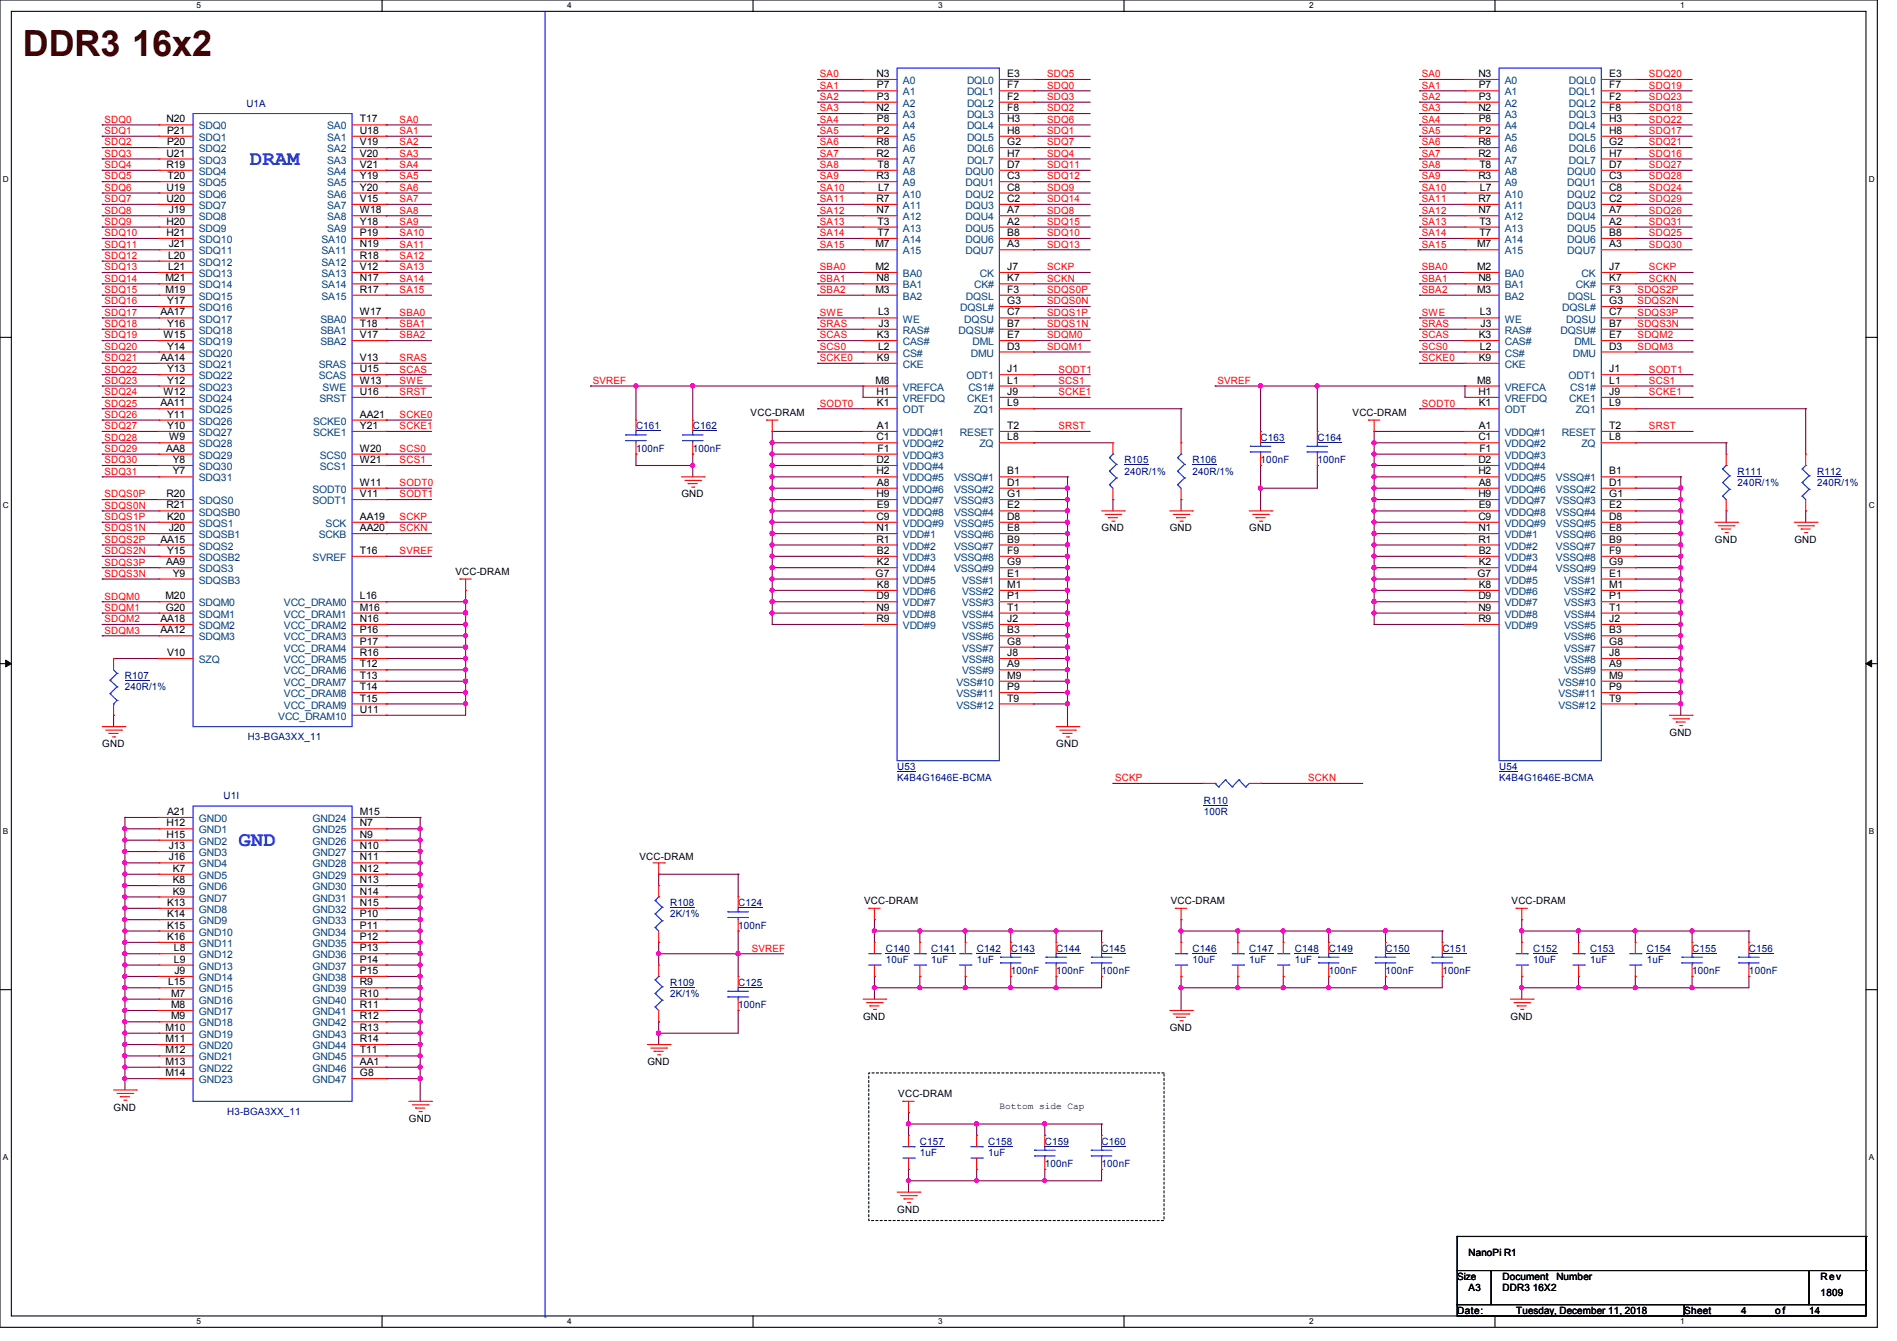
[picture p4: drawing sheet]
<svg xmlns="http://www.w3.org/2000/svg" width="297mm" height="210mm" viewBox="0 0 297 210" stroke-linecap="round" stroke-linejoin="round" font-family="sans-serif">
<defs><g id="words">
<text font-size="5.6" fill="#400000" x="3.6" y="8.8">DDR3 16x2</text>
<g font-size="3.3" fill="#00f">
<text x="39.1" y="25.8">DRAM</text>
<text x="37.3" y="132.5">GND</text>
</g>
<g font-size="1.6" fill="#000080">
<text x="38.6" y="16.7">U1A</text>
<text x="99.6" y="67.2">C161</text>
<text x="99.6" y="70.8">100nF</text>
<text x="108.5" y="67.2">C162</text>
<text x="108.5" y="70.8">100nF</text>
<text x="197.4" y="69">C163</text>
<text x="206.3" y="69">C164</text>
<text x="176" y="72.6">R105</text>
<text x="176" y="74.3">240R/1%</text>
<text x="186.7" y="72.6">R106</text>
<text x="186.7" y="74.3">240R/1%</text>
<text x="197.4" y="72.6">100nF</text>
<text x="206.3" y="72.6">100nF</text>
<text x="272.1" y="74.3">R111</text>
<text x="272.1" y="76.1">240R/1%</text>
<text x="284.5" y="74.3">R112</text>
<text x="284.5" y="76.1">240R/1%</text>
<text x="19.6" y="106.3">R107</text>
<text x="19.6" y="108.1">240R/1%</text>
<text x="38.8" y="116">H3-BGA3XX_11</text>
<text x="35" y="125.2">U1I</text>
<text x="140.5" y="120.6">U53</text>
<text x="140.5" y="122.3">K4B4G1646E-BCMA</text>
<text x="188.5" y="125.9">R110</text>
<text x="234.7" y="120.6">U54</text>
<text x="234.7" y="122.3">K4B4G1646E-BCMA</text>
<text x="188.5" y="127.7">100R</text>
<text x="104.9" y="141.9">R108</text>
<text x="104.9" y="143.7">2K/1%</text>
<text x="115.6" y="141.9">C124</text>
<text x="115.6" y="145.5">100nF</text>
<text x="138.7" y="149">C140</text>
<text x="145.8" y="149">C141</text>
<text x="152.9" y="149">C142</text>
<text x="158.3" y="149">C143</text>
<text x="165.4" y="149">C144</text>
<text x="172.5" y="149">C145</text>
<text x="186.7" y="149">C146</text>
<text x="195.6" y="149">C147</text>
<text x="202.7" y="149">C148</text>
<text x="208" y="149">C149</text>
<text x="216.9" y="149">C150</text>
<text x="225.8" y="149">C151</text>
<text x="240" y="149">C152</text>
<text x="248.9" y="149">C153</text>
<text x="257.8" y="149">C154</text>
<text x="264.9" y="149">C155</text>
<text x="273.8" y="149">C156</text>
<text x="104.9" y="154.3">R109</text>
<text x="115.6" y="154.3">C125</text>
<text x="138.7" y="150.8">10uF</text>
<text x="145.8" y="150.8">1uF</text>
<text x="152.9" y="150.8">1uF</text>
<text x="158.3" y="152.6">100nF</text>
<text x="165.4" y="152.6">100nF</text>
<text x="172.5" y="152.6">100nF</text>
<text x="186.7" y="150.8">10uF</text>
<text x="195.6" y="150.8">1uF</text>
<text x="202.7" y="150.8">1uF</text>
<text x="208" y="152.6">100nF</text>
<text x="216.9" y="152.6">100nF</text>
<text x="225.8" y="152.6">100nF</text>
<text x="240" y="150.8">10uF</text>
<text x="248.9" y="150.8">1uF</text>
<text x="257.8" y="150.8">1uF</text>
<text x="264.9" y="152.6">100nF</text>
<text x="273.8" y="152.6">100nF</text>
<text x="104.9" y="156.1">2K/1%</text>
<text x="115.6" y="157.9">100nF</text>
<text x="35.6" y="174.6">H3-BGA3XX_11</text>
<text x="144" y="179.2">C157</text>
<text x="154.7" y="179.2">C158</text>
<text x="163.6" y="179.2">C159</text>
<text x="172.5" y="179.2">C160</text>
<text x="144" y="181">1uF</text>
<text x="154.7" y="181">1uF</text>
<text x="163.6" y="182.8">100nF</text>
<text x="172.5" y="182.8">100nF</text>
</g>
<g font-size="1.6" fill="#f00">
<text x="128.4" y="12.1">SA0</text>
<text x="128.4" y="13.9">SA1</text>
<text x="128.4" y="15.7">SA2</text>
<text x="128.4" y="17.4">SA3</text>
<text x="163.9" y="12.1">SDQ5</text>
<text x="163.9" y="13.9">SDQ0</text>
<text x="163.9" y="15.7">SDQ3</text>
<text x="163.9" y="17.4">SDQ2</text>
<text x="222.6" y="12.1">SA0</text>
<text x="222.6" y="13.9">SA1</text>
<text x="222.6" y="15.7">SA2</text>
<text x="222.6" y="17.4">SA3</text>
<text x="258.2" y="12.1">SDQ20</text>
<text x="258.2" y="13.9">SDQ19</text>
<text x="258.2" y="15.7">SDQ23</text>
<text x="258.2" y="17.4">SDQ18</text>
<text x="16.3" y="19.2">SDQ0</text>
<text x="16.3" y="21">SDQ1</text>
<text x="16.3" y="22.8">SDQ2</text>
<text x="62.6" y="19.2">SA0</text>
<text x="62.6" y="21">SA1</text>
<text x="62.6" y="22.8">SA2</text>
<text x="128.4" y="19.2">SA4</text>
<text x="128.4" y="21">SA5</text>
<text x="128.4" y="22.8">SA6</text>
<text x="163.9" y="19.2">SDQ6</text>
<text x="163.9" y="21">SDQ1</text>
<text x="163.9" y="22.8">SDQ7</text>
<text x="222.6" y="19.2">SA4</text>
<text x="222.6" y="21">SA5</text>
<text x="222.6" y="22.8">SA6</text>
<text x="258.2" y="19.2">SDQ22</text>
<text x="258.2" y="21">SDQ17</text>
<text x="258.2" y="22.8">SDQ21</text>
<text x="16.3" y="24.6">SDQ3</text>
<text x="16.3" y="26.3">SDQ4</text>
<text x="16.3" y="28.1">SDQ5</text>
<text x="16.3" y="29.9">SDQ6</text>
<text x="62.6" y="24.6">SA3</text>
<text x="62.6" y="26.3">SA4</text>
<text x="62.6" y="28.1">SA5</text>
<text x="62.6" y="29.9">SA6</text>
<text x="128.4" y="24.6">SA7</text>
<text x="128.4" y="26.3">SA8</text>
<text x="128.4" y="28.1">SA9</text>
<text x="128.4" y="29.9">SA10</text>
<text x="163.9" y="24.6">SDQ4</text>
<text x="163.9" y="26.3">SDQ11</text>
<text x="163.9" y="28.1">SDQ12</text>
<text x="163.9" y="29.9">SDQ9</text>
<text x="222.6" y="24.6">SA7</text>
<text x="222.6" y="26.3">SA8</text>
<text x="222.6" y="28.1">SA9</text>
<text x="222.6" y="29.9">SA10</text>
<text x="258.2" y="24.6">SDQ16</text>
<text x="258.2" y="26.3">SDQ27</text>
<text x="258.2" y="28.1">SDQ28</text>
<text x="258.2" y="29.9">SDQ24</text>
<text x="16.3" y="31.7">SDQ7</text>
<text x="16.3" y="33.4">SDQ8</text>
<text x="16.3" y="35.2">SDQ9</text>
<text x="62.6" y="31.7">SA7</text>
<text x="62.6" y="33.4">SA8</text>
<text x="62.6" y="35.2">SA9</text>
<text x="128.4" y="31.7">SA11</text>
<text x="128.4" y="33.4">SA12</text>
<text x="128.4" y="35.2">SA13</text>
<text x="163.9" y="31.7">SDQ14</text>
<text x="163.9" y="33.4">SDQ8</text>
<text x="163.9" y="35.2">SDQ15</text>
<text x="222.6" y="31.7">SA11</text>
<text x="222.6" y="33.4">SA12</text>
<text x="222.6" y="35.2">SA13</text>
<text x="258.2" y="31.7">SDQ29</text>
<text x="258.2" y="33.4">SDQ26</text>
<text x="258.2" y="35.2">SDQ31</text>
<text x="16.3" y="37">SDQ10</text>
<text x="16.3" y="38.8">SDQ11</text>
<text x="16.3" y="40.6">SDQ12</text>
<text x="62.6" y="37">SA10</text>
<text x="62.6" y="38.8">SA11</text>
<text x="62.6" y="40.6">SA12</text>
<text x="128.4" y="37">SA14</text>
<text x="128.4" y="38.8">SA15</text>
<text x="163.9" y="37">SDQ10</text>
<text x="163.9" y="38.8">SDQ13</text>
<text x="222.6" y="37">SA14</text>
<text x="222.6" y="38.8">SA15</text>
<text x="258.2" y="37">SDQ25</text>
<text x="258.2" y="38.8">SDQ30</text>
<text x="16.3" y="47.7">SDQ16</text>
<text x="16.3" y="42.3">SDQ13</text>
<text x="16.3" y="44.1">SDQ14</text>
<text x="16.3" y="45.9">SDQ15</text>
<text x="62.6" y="42.3">SA13</text>
<text x="62.6" y="44.1">SA14</text>
<text x="62.6" y="45.9">SA15</text>
<text x="128.4" y="42.3">SBA0</text>
<text x="128.4" y="44.1">SBA1</text>
<text x="128.4" y="45.9">SBA2</text>
<text x="163.9" y="42.3">SCKP</text>
<text x="163.9" y="44.1">SCKN</text>
<text x="163.9" y="45.9">SDQS0P</text>
<text x="163.9" y="47.7">SDQS0N</text>
<text x="222.6" y="42.3">SBA0</text>
<text x="222.6" y="44.1">SBA1</text>
<text x="222.6" y="45.9">SBA2</text>
<text x="256.4" y="45.9">SDQS2P</text>
<text x="256.4" y="47.7">SDQS2N</text>
<text x="258.2" y="42.3">SCKP</text>
<text x="258.2" y="44.1">SCKN</text>
<text x="16.3" y="49.4">SDQ17</text>
<text x="16.3" y="51.2">SDQ18</text>
<text x="16.3" y="53">SDQ19</text>
<text x="62.6" y="49.4">SBA0</text>
<text x="62.6" y="51.2">SBA1</text>
<text x="62.6" y="53">SBA2</text>
<text x="128.4" y="49.4">SWE</text>
<text x="128.4" y="53">SCAS</text>
<text x="128.4" y="51.2">SRAS</text>
<text x="163.9" y="49.4">SDQS1P</text>
<text x="163.9" y="51.2">SDQS1N</text>
<text x="163.9" y="53">SDQM0</text>
<text x="222.6" y="49.4">SWE</text>
<text x="222.6" y="53">SCAS</text>
<text x="222.6" y="51.2">SRAS</text>
<text x="256.4" y="53">SDQM2</text>
<text x="256.4" y="49.4">SDQS3P</text>
<text x="256.4" y="51.2">SDQS3N</text>
<text x="16.3" y="54.8">SDQ20</text>
<text x="16.3" y="56.6">SDQ21</text>
<text x="16.3" y="58.3">SDQ22</text>
<text x="62.6" y="56.6">SRAS</text>
<text x="62.6" y="58.3">SCAS</text>
<text x="128.4" y="54.8">SCS0</text>
<text x="128.4" y="56.6">SCKE0</text>
<text x="163.9" y="54.8">SDQM1</text>
<text x="165.7" y="58.3">SODT1</text>
<text x="222.6" y="54.8">SCS0</text>
<text x="222.6" y="56.6">SCKE0</text>
<text x="256.4" y="54.8">SDQM3</text>
<text x="258.2" y="58.3">SODT1</text>
<text x="16.3" y="60.1">SDQ23</text>
<text x="16.3" y="61.9">SDQ24</text>
<text x="16.3" y="63.7">SDQ25</text>
<text x="16.3" y="65.4">SDQ26</text>
<text x="62.6" y="60.1">SWE</text>
<text x="62.6" y="61.9">SRST</text>
<text x="62.6" y="65.4">SCKE0</text>
<text x="92.8" y="60.1">SVREF</text>
<text x="128.4" y="63.7">SODT0</text>
<text x="165.7" y="60.1">SCS1</text>
<text x="165.7" y="61.9">SCKE1</text>
<text x="190.6" y="60.1">SVREF</text>
<text x="222.6" y="63.7">SODT0</text>
<text x="258.2" y="61.9">SCKE1</text>
<text x="258.2" y="60.1">SCS1</text>
<text x="16.3" y="67.2">SDQ27</text>
<text x="16.3" y="69">SDQ28</text>
<text x="16.3" y="70.8">SDQ29</text>
<text x="62.6" y="67.2">SCKE1</text>
<text x="62.6" y="70.8">SCS0</text>
<text x="165.7" y="67.2">SRST</text>
<text x="258.2" y="67.2">SRST</text>
<text x="16.3" y="72.6">SDQ30</text>
<text x="16.3" y="74.3">SDQ31</text>
<text x="16.3" y="77.9">SDQS0P</text>
<text x="62.6" y="72.6">SCS1</text>
<text x="62.6" y="76.1">SODT0</text>
<text x="62.6" y="77.9">SODT1</text>
<text x="16.3" y="79.7">SDQS0N</text>
<text x="16.3" y="81.4">SDQS1P</text>
<text x="16.3" y="83.2">SDQS1N</text>
<text x="62.6" y="81.4">SCKP</text>
<text x="62.6" y="83.2">SCKN</text>
<text x="16.3" y="88.6">SDQS3P</text>
<text x="16.3" y="85">SDQS2P</text>
<text x="16.3" y="86.8">SDQS2N</text>
<text x="62.6" y="86.8">SVREF</text>
<text x="16.3" y="90.3">SDQS3N</text>
<text x="16.3" y="93.9">SDQM0</text>
<text x="16.3" y="95.7">SDQM1</text>
<text x="16.3" y="97.5">SDQM2</text>
<text x="16.3" y="99.2">SDQM3</text>
<text x="174.6" y="122.3">SCKP</text>
<text x="204.8" y="122.3">SCKN</text>
<text x="117.7" y="149">SVREF</text>
</g>
<g font-size="1.6">
<text x="137.2" y="12.1">N3</text>
<text x="137.2" y="17.4">N2</text>
<text x="137.3" y="13.8">P7</text>
<text x="137.3" y="15.6">P3</text>
<text x="157.7" y="12.1">E3</text>
<text x="157.7" y="13.8">F7</text>
<text x="157.7" y="15.6">F2</text>
<text x="157.7" y="17.4">F8</text>
<text x="231.5" y="12.1">N3</text>
<text x="231.5" y="17.4">N2</text>
<text x="231.5" y="13.8">P7</text>
<text x="231.5" y="15.6">P3</text>
<text x="251.9" y="12.1">E3</text>
<text x="251.9" y="13.8">F7</text>
<text x="251.9" y="15.6">F2</text>
<text x="251.9" y="17.4">F8</text>
<text x="26.1" y="19.2">N20</text>
<text x="26.2" y="21">P21</text>
<text x="26.2" y="22.7">P20</text>
<text x="56.4" y="19.2">T17</text>
<text x="56.4" y="21">U18</text>
<text x="56.4" y="22.7">V19</text>
<text x="137.2" y="22.7">R8</text>
<text x="137.3" y="19.2">P8</text>
<text x="137.3" y="21">P2</text>
<text x="157.7" y="19.2">H3</text>
<text x="157.7" y="21">H8</text>
<text x="157.7" y="22.7">G2</text>
<text x="231.5" y="22.7">R8</text>
<text x="231.5" y="19.2">P8</text>
<text x="231.5" y="21">P2</text>
<text x="251.9" y="19.2">H3</text>
<text x="251.9" y="21">H8</text>
<text x="251.9" y="22.7">G2</text>
<text x="26.1" y="24.5">U21</text>
<text x="26.1" y="26.3">R19</text>
<text x="26.1" y="29.8">U19</text>
<text x="26.2" y="28.1">T20</text>
<text x="56.4" y="24.5">V20</text>
<text x="56.4" y="26.3">V21</text>
<text x="56.4" y="28.1">Y19</text>
<text x="56.4" y="29.8">Y20</text>
<text x="137.2" y="24.5">R2</text>
<text x="137.2" y="28.1">R3</text>
<text x="137.4" y="26.3">T8</text>
<text x="137.5" y="29.8">L7</text>
<text x="157.7" y="24.5">H7</text>
<text x="157.7" y="26.3">D7</text>
<text x="157.7" y="28.1">C3</text>
<text x="157.7" y="29.8">C8</text>
<text x="231.5" y="24.5">R2</text>
<text x="231.5" y="28.1">R3</text>
<text x="231.6" y="26.3">T8</text>
<text x="231.7" y="29.8">L7</text>
<text x="251.9" y="24.5">H7</text>
<text x="251.9" y="26.3">D7</text>
<text x="251.9" y="28.1">C3</text>
<text x="251.9" y="29.8">C8</text>
<text x="26.1" y="31.6">U20</text>
<text x="26.1" y="35.2">H20</text>
<text x="26.4" y="33.4">J19</text>
<text x="56.4" y="31.6">V15</text>
<text x="56.4" y="33.4">W18</text>
<text x="56.4" y="35.2">Y18</text>
<text x="137.2" y="31.6">R7</text>
<text x="137.2" y="33.4">N7</text>
<text x="137.4" y="35.2">T3</text>
<text x="157.7" y="31.6">C2</text>
<text x="157.7" y="33.4">A7</text>
<text x="157.7" y="35.2">A2</text>
<text x="231.5" y="31.6">R7</text>
<text x="231.5" y="33.4">N7</text>
<text x="231.6" y="35.2">T3</text>
<text x="251.9" y="31.6">C2</text>
<text x="251.9" y="33.4">A7</text>
<text x="251.9" y="35.2">A2</text>
<text x="26.1" y="37">H21</text>
<text x="26.3" y="40.5">L20</text>
<text x="26.4" y="38.7">J21</text>
<text x="56.4" y="37">P19</text>
<text x="56.4" y="38.7">N19</text>
<text x="56.4" y="40.5">R18</text>
<text x="137" y="38.7">M7</text>
<text x="137.4" y="37">T7</text>
<text x="157.7" y="37">B8</text>
<text x="157.7" y="38.7">A3</text>
<text x="231.3" y="38.7">M7</text>
<text x="231.6" y="37">T7</text>
<text x="251.9" y="37">B8</text>
<text x="251.9" y="38.7">A3</text>
<text x="25.9" y="44.1">M21</text>
<text x="25.9" y="45.8">M19</text>
<text x="26.2" y="47.6">Y17</text>
<text x="26.3" y="42.3">L21</text>
<text x="56.4" y="42.3">V12</text>
<text x="56.4" y="44.1">N17</text>
<text x="56.4" y="45.8">R17</text>
<text x="137" y="42.3">M2</text>
<text x="137" y="45.8">M3</text>
<text x="137.2" y="44.1">N8</text>
<text x="157.7" y="42.3">J7</text>
<text x="157.7" y="44.1">K7</text>
<text x="157.7" y="45.8">F3</text>
<text x="157.7" y="47.6">G3</text>
<text x="231.3" y="42.3">M2</text>
<text x="231.3" y="45.8">M3</text>
<text x="231.5" y="44.1">N8</text>
<text x="251.9" y="42.3">J7</text>
<text x="251.9" y="44.1">K7</text>
<text x="251.9" y="45.8">F3</text>
<text x="251.9" y="47.6">G3</text>
<text x="25.1" y="49.4">AA17</text>
<text x="25.6" y="53">W15</text>
<text x="26.2" y="51.2">Y16</text>
<text x="56.4" y="49.4">W17</text>
<text x="56.4" y="51.2">T18</text>
<text x="56.4" y="53">V17</text>
<text x="137.3" y="53">K3</text>
<text x="137.5" y="49.4">L3</text>
<text x="137.6" y="51.2">J3</text>
<text x="157.7" y="49.4">C7</text>
<text x="157.7" y="51.2">B7</text>
<text x="157.7" y="53">E7</text>
<text x="231.5" y="53">K3</text>
<text x="231.7" y="49.4">L3</text>
<text x="231.8" y="51.2">J3</text>
<text x="251.9" y="49.4">C7</text>
<text x="251.9" y="51.2">B7</text>
<text x="251.9" y="53">E7</text>
<text x="25.1" y="56.5">AA14</text>
<text x="26.2" y="54.7">Y14</text>
<text x="26.2" y="58.3">Y13</text>
<text x="56.4" y="56.5">V13</text>
<text x="56.4" y="58.3">U15</text>
<text x="137.3" y="56.5">K9</text>
<text x="137.5" y="54.7">L2</text>
<text x="157.7" y="54.7">D3</text>
<text x="157.7" y="58.3">J1</text>
<text x="231.5" y="56.5">K9</text>
<text x="231.7" y="54.7">L2</text>
<text x="251.9" y="54.7">D3</text>
<text x="251.9" y="58.3">J1</text>
<text x="25.1" y="63.6">AA11</text>
<text x="25.6" y="61.8">W12</text>
<text x="26.2" y="60.1">Y12</text>
<text x="26.2" y="65.4">Y11</text>
<text x="56.4" y="65.4">AA21</text>
<text x="56.4" y="60.1">W13</text>
<text x="56.4" y="61.8">U16</text>
<text x="117.5" y="65.1">VCC-DRAM</text>
<text x="137" y="60.1">M8</text>
<text x="137.2" y="61.8">H1</text>
<text x="137.3" y="63.6">K1</text>
<text x="157.7" y="60.1">L1</text>
<text x="157.7" y="61.8">J9</text>
<text x="157.7" y="63.6">L9</text>
<text x="211.8" y="65.1">VCC-DRAM</text>
<text x="231.3" y="60.1">M8</text>
<text x="231.5" y="61.8">H1</text>
<text x="231.5" y="63.6">K1</text>
<text x="251.9" y="60.1">L1</text>
<text x="251.9" y="61.8">J9</text>
<text x="251.9" y="63.6">L9</text>
<text x="26" y="70.7">AA8</text>
<text x="26.2" y="67.2">Y10</text>
<text x="26.5" y="69">W9</text>
<text x="56.4" y="67.2">Y21</text>
<text x="56.4" y="70.7">W20</text>
<text x="137.2" y="69">C1</text>
<text x="137.3" y="67.2">A1</text>
<text x="137.4" y="70.7">F1</text>
<text x="157.7" y="69">L8</text>
<text x="157.7" y="67.2">T2</text>
<text x="231.5" y="69">C1</text>
<text x="231.5" y="67.2">A1</text>
<text x="231.6" y="70.7">F1</text>
<text x="251.9" y="69">L8</text>
<text x="251.9" y="67.2">T2</text>
<text x="26.1" y="77.9">R20</text>
<text x="27.1" y="72.5">Y8</text>
<text x="27.1" y="74.3">Y7</text>
<text x="56.4" y="72.5">W21</text>
<text x="56.4" y="76.1">W11</text>
<text x="56.4" y="77.9">V11</text>
<text x="106.7" y="77.9">GND</text>
<text x="137.2" y="72.5">D2</text>
<text x="137.2" y="74.3">H2</text>
<text x="137.2" y="77.9">H9</text>
<text x="137.3" y="76.1">A8</text>
<text x="157.7" y="74.3">B1</text>
<text x="157.7" y="76.1">D1</text>
<text x="157.7" y="77.9">G1</text>
<text x="231.5" y="72.5">D2</text>
<text x="231.5" y="74.3">H2</text>
<text x="231.5" y="77.9">H9</text>
<text x="231.5" y="76.1">A8</text>
<text x="251.9" y="74.3">B1</text>
<text x="251.9" y="76.1">D1</text>
<text x="251.9" y="77.9">G1</text>
<text x="26.1" y="79.6">R21</text>
<text x="26.2" y="81.4">K20</text>
<text x="26.4" y="83.2">J20</text>
<text x="56.4" y="81.4">AA19</text>
<text x="56.4" y="83.2">AA20</text>
<text x="137.2" y="81.4">C9</text>
<text x="137.2" y="83.2">N1</text>
<text x="137.3" y="79.6">E9</text>
<text x="157.7" y="79.6">E2</text>
<text x="157.7" y="81.4">D8</text>
<text x="157.7" y="83.2">E8</text>
<text x="172.5" y="83.2">GND</text>
<text x="183.1" y="83.2">GND</text>
<text x="195.6" y="83.2">GND</text>
<text x="231.5" y="81.4">C9</text>
<text x="231.5" y="83.2">N1</text>
<text x="231.5" y="79.6">E9</text>
<text x="251.9" y="79.6">E2</text>
<text x="251.9" y="81.4">D8</text>
<text x="251.9" y="83.2">E8</text>
<text x="25.1" y="85">AA15</text>
<text x="26" y="88.5">AA9</text>
<text x="26.2" y="86.7">Y15</text>
<text x="56.4" y="86.7">T16</text>
<text x="137.2" y="85">R1</text>
<text x="137.3" y="86.7">B2</text>
<text x="137.3" y="88.5">K2</text>
<text x="157.7" y="85">B9</text>
<text x="157.7" y="86.7">F9</text>
<text x="157.7" y="88.5">G9</text>
<text x="231.5" y="85">R1</text>
<text x="231.5" y="86.7">B2</text>
<text x="231.5" y="88.5">K2</text>
<text x="251.9" y="85">B9</text>
<text x="251.9" y="86.7">F9</text>
<text x="251.9" y="88.5">G9</text>
<text x="268.5" y="85">GND</text>
<text x="280.9" y="85">GND</text>
<text x="25.9" y="93.9">M20</text>
<text x="26" y="95.6">G20</text>
<text x="27.1" y="90.3">Y9</text>
<text x="56.4" y="93.9">L16</text>
<text x="56.4" y="95.6">M16</text>
<text x="71.3" y="90">VCC-DRAM</text>
<text x="137.1" y="90.3">G7</text>
<text x="137.2" y="93.9">D9</text>
<text x="137.2" y="95.6">N9</text>
<text x="137.3" y="92.1">K8</text>
<text x="157.7" y="90.3">E1</text>
<text x="157.7" y="92.1">M1</text>
<text x="157.7" y="93.9">P1</text>
<text x="157.7" y="95.6">T1</text>
<text x="231.3" y="90.3">G7</text>
<text x="231.5" y="93.9">D9</text>
<text x="231.5" y="95.6">N9</text>
<text x="231.5" y="92.1">K8</text>
<text x="251.9" y="90.3">E1</text>
<text x="251.9" y="92.1">M1</text>
<text x="251.9" y="93.9">P1</text>
<text x="251.9" y="95.6">T1</text>
<text x="25.1" y="97.4">AA18</text>
<text x="25.1" y="99.2">AA12</text>
<text x="56.4" y="97.4">N16</text>
<text x="56.4" y="99.2">P16</text>
<text x="56.4" y="101">P17</text>
<text x="137.2" y="97.4">R9</text>
<text x="157.7" y="97.4">J2</text>
<text x="157.7" y="99.2">B3</text>
<text x="157.7" y="101">G8</text>
<text x="231.5" y="97.4">R9</text>
<text x="251.9" y="97.4">J2</text>
<text x="251.9" y="99.2">B3</text>
<text x="251.9" y="101">G8</text>
<text x="26.2" y="102.7">V10</text>
<text x="56.4" y="102.7">R16</text>
<text x="56.4" y="104.5">T12</text>
<text x="56.4" y="106.3">T13</text>
<text x="157.7" y="102.7">J8</text>
<text x="157.7" y="104.5">A9</text>
<text x="157.7" y="106.3">M9</text>
<text x="251.9" y="102.7">J8</text>
<text x="251.9" y="104.5">A9</text>
<text x="251.9" y="106.3">M9</text>
<text x="56.4" y="108.1">T14</text>
<text x="56.4" y="109.9">T15</text>
<text x="56.4" y="111.6">U11</text>
<text x="157.7" y="108.1">P9</text>
<text x="157.7" y="109.9">T9</text>
<text x="251.9" y="108.1">P9</text>
<text x="251.9" y="109.9">T9</text>
<text x="16" y="117">GND</text>
<text x="165.4" y="117">GND</text>
<text x="261.4" y="115.2">GND</text>
<text x="26.1" y="129.4">H12</text>
<text x="26.1" y="131.2">H15</text>
<text x="26.2" y="127.6">A21</text>
<text x="56.4" y="127.6">M15</text>
<text x="56.4" y="129.4">N7</text>
<text x="56.4" y="131.2">N9</text>
<text x="26.4" y="133">J13</text>
<text x="26.4" y="134.7">J16</text>
<text x="27.1" y="136.5">K7</text>
<text x="56.4" y="133">N10</text>
<text x="56.4" y="134.7">N11</text>
<text x="56.4" y="136.5">N12</text>
<text x="100.1" y="134.6">VCC-DRAM</text>
<text x="26.2" y="141.9">K13</text>
<text x="26.2" y="143.6">K14</text>
<text x="27.1" y="138.3">K8</text>
<text x="27.1" y="140.1">K9</text>
<text x="56.4" y="138.3">N13</text>
<text x="56.4" y="140.1">N14</text>
<text x="56.4" y="141.9">N15</text>
<text x="56.4" y="143.6">P10</text>
<text x="135.3" y="141.6">VCC-DRAM</text>
<text x="183.3" y="141.6">VCC-DRAM</text>
<text x="236.7" y="141.6">VCC-DRAM</text>
<text x="26.2" y="145.4">K15</text>
<text x="26.2" y="147.2">K16</text>
<text x="27.2" y="149">L8</text>
<text x="56.4" y="145.4">P11</text>
<text x="56.4" y="147.2">P12</text>
<text x="56.4" y="149">P13</text>
<text x="26.3" y="154.3">L15</text>
<text x="27.2" y="150.7">L9</text>
<text x="27.3" y="152.5">J9</text>
<text x="56.4" y="150.7">P14</text>
<text x="56.4" y="152.5">P15</text>
<text x="56.4" y="154.3">R9</text>
<text x="25.9" y="161.4">M10</text>
<text x="26.8" y="156.1">M7</text>
<text x="26.8" y="157.9">M8</text>
<text x="26.8" y="159.6">M9</text>
<text x="56.4" y="156.1">R10</text>
<text x="56.4" y="157.9">R11</text>
<text x="56.4" y="159.6">R12</text>
<text x="56.4" y="161.4">R13</text>
<text x="135.1" y="159.7">GND</text>
<text x="183.1" y="161.5">GND</text>
<text x="236.5" y="159.7">GND</text>
<text x="25.9" y="163.2">M11</text>
<text x="25.9" y="165">M12</text>
<text x="25.9" y="166.8">M13</text>
<text x="56.4" y="163.2">R14</text>
<text x="56.4" y="165">T11</text>
<text x="56.4" y="166.8">AA1</text>
<text x="101.4" y="166.8">GND</text>
<text x="17.8" y="173.9">GND</text>
<text x="25.9" y="168.5">M14</text>
<text x="56.4" y="168.5">G8</text>
<text x="140.6" y="171.8">VCC-DRAM</text>
<text x="64" y="175.7">GND</text>
<text x="140.5" y="189.9">GND</text>
<text x="229.9" y="196.7">NanoPi R1</text>
<text x="228.1" y="200.4">Size</text>
<text x="229.9" y="202.2">A3</text>
<text x="235.2" y="200.4">Document</text>
<text x="235.3" y="202.2">DDR3 16X2</text>
<text x="243.7" y="200.4">Number</text>
<text x="285" y="200.4">Rev</text>
<text x="285" y="202.9">1809</text>
<text x="228.1" y="205.7">Date:</text>
<text x="237.4" y="205.7">Tuesday, December 11, 2018</text>
<text x="263.7" y="205.7">Sheet</text>
<text x="272.6" y="205.7">4</text>
<text x="277.9" y="205.7">o f</text>
<text x="283.3" y="205.7">14</text>
</g>
<g font-size="1.6" fill="#004080">
<text x="141.4" y="13.2">A0</text>
<text x="141.4" y="14.9">A1</text>
<text x="141.4" y="16.7">A2</text>
<text x="151.4" y="13.2">DQL0</text>
<text x="151.4" y="14.9">DQL1</text>
<text x="151.4" y="16.7">DQL2</text>
<text x="235.6" y="13.2">A0</text>
<text x="235.6" y="14.9">A1</text>
<text x="235.6" y="16.7">A2</text>
<text x="245.6" y="13.2">DQL0</text>
<text x="245.6" y="14.9">DQL1</text>
<text x="245.6" y="16.7">DQL2</text>
<text x="31.1" y="20.3">SDQ0</text>
<text x="31.1" y="22.1">SDQ1</text>
<text x="31.1" y="23.8">SDQ2</text>
<text x="51.2" y="20.3">SA0</text>
<text x="51.2" y="22.1">SA1</text>
<text x="51.2" y="23.8">SA2</text>
<text x="141.4" y="18.5">A3</text>
<text x="141.4" y="20.3">A4</text>
<text x="141.4" y="22.1">A5</text>
<text x="141.4" y="23.8">A6</text>
<text x="151.4" y="18.5">DQL3</text>
<text x="151.4" y="20.3">DQL4</text>
<text x="151.4" y="22.1">DQL5</text>
<text x="151.4" y="23.8">DQL6</text>
<text x="235.6" y="18.5">A3</text>
<text x="235.6" y="20.3">A4</text>
<text x="235.6" y="22.1">A5</text>
<text x="235.6" y="23.8">A6</text>
<text x="245.6" y="18.5">DQL3</text>
<text x="245.6" y="20.3">DQL4</text>
<text x="245.6" y="22.1">DQL5</text>
<text x="245.6" y="23.8">DQL6</text>
<text x="31.1" y="25.6">SDQ3</text>
<text x="31.1" y="27.4">SDQ4</text>
<text x="31.1" y="29.2">SDQ5</text>
<text x="51.2" y="25.6">SA3</text>
<text x="51.2" y="27.4">SA4</text>
<text x="51.2" y="29.2">SA5</text>
<text x="141.4" y="25.6">A7</text>
<text x="141.4" y="27.4">A8</text>
<text x="141.4" y="29.2">A9</text>
<text x="151.1" y="27.4">DQU0</text>
<text x="151.1" y="29.2">DQU1</text>
<text x="151.4" y="25.6">DQL7</text>
<text x="235.6" y="25.6">A7</text>
<text x="235.6" y="27.4">A8</text>
<text x="235.6" y="29.2">A9</text>
<text x="245.4" y="27.4">DQU0</text>
<text x="245.4" y="29.2">DQU1</text>
<text x="245.6" y="25.6">DQL7</text>
<text x="31.1" y="30.9">SDQ6</text>
<text x="31.1" y="32.7">SDQ7</text>
<text x="31.1" y="34.5">SDQ8</text>
<text x="51.2" y="30.9">SA6</text>
<text x="51.2" y="32.7">SA7</text>
<text x="51.2" y="34.5">SA8</text>
<text x="141.4" y="30.9">A10</text>
<text x="141.4" y="32.7">A11</text>
<text x="141.4" y="34.5">A12</text>
<text x="151.1" y="30.9">DQU2</text>
<text x="151.1" y="32.7">DQU3</text>
<text x="151.1" y="34.5">DQU4</text>
<text x="235.6" y="30.9">A10</text>
<text x="235.6" y="32.7">A11</text>
<text x="235.6" y="34.5">A12</text>
<text x="245.4" y="30.9">DQU2</text>
<text x="245.4" y="32.7">DQU3</text>
<text x="245.4" y="34.5">DQU4</text>
<text x="31.1" y="36.3">SDQ9</text>
<text x="31.1" y="38.1">SDQ10</text>
<text x="31.1" y="39.8">SDQ11</text>
<text x="31.1" y="41.6">SDQ12</text>
<text x="50.3" y="38.1">SA10</text>
<text x="50.3" y="39.8">SA11</text>
<text x="50.3" y="41.6">SA12</text>
<text x="51.2" y="36.3">SA9</text>
<text x="141.4" y="36.3">A13</text>
<text x="141.4" y="38.1">A14</text>
<text x="141.4" y="39.8">A15</text>
<text x="151.1" y="36.3">DQU5</text>
<text x="151.1" y="38.1">DQU6</text>
<text x="151.1" y="39.8">DQU7</text>
<text x="235.6" y="36.3">A13</text>
<text x="235.6" y="38.1">A14</text>
<text x="235.6" y="39.8">A15</text>
<text x="245.4" y="36.3">DQU5</text>
<text x="245.4" y="38.1">DQU6</text>
<text x="245.4" y="39.8">DQU7</text>
<text x="31.1" y="43.4">SDQ13</text>
<text x="31.1" y="45.2">SDQ14</text>
<text x="31.1" y="46.9">SDQ15</text>
<text x="50.3" y="43.4">SA13</text>
<text x="50.3" y="45.2">SA14</text>
<text x="50.3" y="46.9">SA15</text>
<text x="141.4" y="43.4">BA0</text>
<text x="141.4" y="45.2">BA1</text>
<text x="141.4" y="46.9">BA2</text>
<text x="151.2" y="46.9">DQSL</text>
<text x="152.5" y="45.2">CK#</text>
<text x="153.4" y="43.4">CK</text>
<text x="235.6" y="43.4">BA0</text>
<text x="235.6" y="45.2">BA1</text>
<text x="235.6" y="46.9">BA2</text>
<text x="245.5" y="46.9">DQSL</text>
<text x="246.7" y="45.2">CK#</text>
<text x="247.6" y="43.4">CK</text>
<text x="31.1" y="48.7">SDQ16</text>
<text x="31.1" y="50.5">SDQ17</text>
<text x="31.1" y="52.3">SDQ18</text>
<text x="50.2" y="50.5">SBA0</text>
<text x="50.2" y="52.3">SBA1</text>
<text x="141.4" y="50.5">WE</text>
<text x="141.4" y="52.3">RAS#</text>
<text x="150.1" y="52.3">DQSU#</text>
<text x="150.3" y="48.7">DQSL#</text>
<text x="151" y="50.5">DQSU</text>
<text x="235.6" y="50.5">WE</text>
<text x="235.6" y="52.3">RAS#</text>
<text x="244.3" y="52.3">DQSU#</text>
<text x="244.6" y="48.7">DQSL#</text>
<text x="245.2" y="50.5">DQSU</text>
<text x="31.1" y="54.1">SDQ19</text>
<text x="31.1" y="55.8">SDQ20</text>
<text x="31.1" y="57.6">SDQ21</text>
<text x="31.1" y="59.4">SDQ22</text>
<text x="49.9" y="57.6">SRAS</text>
<text x="49.9" y="59.4">SCAS</text>
<text x="50.2" y="54.1">SBA2</text>
<text x="141.4" y="54.1">CAS#</text>
<text x="141.4" y="55.8">CS#</text>
<text x="141.4" y="57.6">CKE</text>
<text x="151.3" y="59.4">ODT1</text>
<text x="152" y="55.8">DMU</text>
<text x="152.2" y="54.1">DML</text>
<text x="235.6" y="54.1">CAS#</text>
<text x="235.6" y="55.8">CS#</text>
<text x="235.6" y="57.6">CKE</text>
<text x="245.6" y="59.4">ODT1</text>
<text x="246.2" y="55.8">DMU</text>
<text x="246.5" y="54.1">DML</text>
<text x="31.1" y="61.2">SDQ23</text>
<text x="31.1" y="63">SDQ24</text>
<text x="31.1" y="64.7">SDQ25</text>
<text x="50" y="63">SRST</text>
<text x="50.5" y="61.2">SWE</text>
<text x="141.4" y="61.2">VREFCA</text>
<text x="141.4" y="63">VREFDQ</text>
<text x="141.4" y="64.7">ODT</text>
<text x="151.4" y="63">CKE1</text>
<text x="151.6" y="61.2">CS1#</text>
<text x="152.5" y="64.7">ZQ1</text>
<text x="235.6" y="61.2">VREFCA</text>
<text x="235.6" y="63">VREFDQ</text>
<text x="235.6" y="64.7">ODT</text>
<text x="245.7" y="63">CKE1</text>
<text x="245.9" y="61.2">CS1#</text>
<text x="246.7" y="64.7">ZQ1</text>
<text x="31.1" y="66.5">SDQ26</text>
<text x="31.1" y="68.3">SDQ27</text>
<text x="31.1" y="70.1">SDQ28</text>
<text x="31.1" y="71.8">SDQ29</text>
<text x="49" y="66.5">SCKE0</text>
<text x="49" y="68.3">SCKE1</text>
<text x="50.1" y="71.8">SCS0</text>
<text x="141.4" y="68.3">VDDQ#1</text>
<text x="141.4" y="70.1">VDDQ#2</text>
<text x="141.4" y="71.8">VDDQ#3</text>
<text x="150.3" y="68.3">RESET</text>
<text x="153.3" y="70.1">ZQ</text>
<text x="235.6" y="68.3">VDDQ#1</text>
<text x="235.6" y="70.1">VDDQ#2</text>
<text x="235.6" y="71.8">VDDQ#3</text>
<text x="244.5" y="68.3">RESET</text>
<text x="247.6" y="70.1">ZQ</text>
<text x="31.1" y="73.6">SDQ30</text>
<text x="31.1" y="75.4">SDQ31</text>
<text x="48.9" y="77.2">SODT0</text>
<text x="50.1" y="73.6">SCS1</text>
<text x="141.4" y="73.6">VDDQ#4</text>
<text x="141.4" y="75.4">VDDQ#5</text>
<text x="141.4" y="77.2">VDDQ#6</text>
<text x="149.4" y="75.4">VSSQ#1</text>
<text x="149.4" y="77.2">VSSQ#2</text>
<text x="235.6" y="73.6">VDDQ#4</text>
<text x="235.6" y="75.4">VDDQ#5</text>
<text x="235.6" y="77.2">VDDQ#6</text>
<text x="243.6" y="75.4">VSSQ#1</text>
<text x="243.6" y="77.2">VSSQ#2</text>
<text x="31.1" y="79">SDQS0</text>
<text x="31.1" y="82.5">SDQS1</text>
<text x="31.1" y="80.7">SDQSB0</text>
<text x="48.9" y="79">SODT1</text>
<text x="51" y="82.5">SCK</text>
<text x="141.4" y="79">VDDQ#7</text>
<text x="141.4" y="80.7">VDDQ#8</text>
<text x="141.4" y="82.5">VDDQ#9</text>
<text x="149.4" y="79">VSSQ#3</text>
<text x="149.4" y="80.7">VSSQ#4</text>
<text x="149.4" y="82.5">VSSQ#5</text>
<text x="235.6" y="79">VDDQ#7</text>
<text x="235.6" y="80.7">VDDQ#8</text>
<text x="235.6" y="82.5">VDDQ#9</text>
<text x="243.6" y="79">VSSQ#3</text>
<text x="243.6" y="80.7">VSSQ#4</text>
<text x="243.6" y="82.5">VSSQ#5</text>
<text x="31.1" y="86.1">SDQS2</text>
<text x="31.1" y="89.6">SDQS3</text>
<text x="31.1" y="84.3">SDQSB1</text>
<text x="31.1" y="87.8">SDQSB2</text>
<text x="48.9" y="87.8">SVREF</text>
<text x="49.9" y="84.3">SCKB</text>
<text x="141.4" y="86.1">VDD#2</text>
<text x="141.4" y="84.3">VDD#1</text>
<text x="141.4" y="87.8">VDD#3</text>
<text x="141.4" y="89.6">VDD#4</text>
<text x="149.4" y="84.3">VSSQ#6</text>
<text x="149.4" y="86.1">VSSQ#7</text>
<text x="149.4" y="87.8">VSSQ#8</text>
<text x="149.4" y="89.6">VSSQ#9</text>
<text x="235.6" y="86.1">VDD#2</text>
<text x="235.6" y="84.3">VDD#1</text>
<text x="235.6" y="87.8">VDD#3</text>
<text x="235.6" y="89.6">VDD#4</text>
<text x="243.6" y="84.3">VSSQ#6</text>
<text x="243.6" y="86.1">VSSQ#7</text>
<text x="243.6" y="87.8">VSSQ#8</text>
<text x="243.6" y="89.6">VSSQ#9</text>
<text x="31.1" y="95">SDQM0</text>
<text x="31.1" y="91.4">SDQSB3</text>
<text x="44.5" y="95">VCC_DRAM0</text>
<text x="141.4" y="91.4">VDD#5</text>
<text x="141.4" y="93.2">VDD#6</text>
<text x="141.4" y="95">VDD#7</text>
<text x="150.6" y="91.4">VSS#1</text>
<text x="150.6" y="93.2">VSS#2</text>
<text x="150.6" y="95">VSS#3</text>
<text x="235.6" y="91.4">VDD#5</text>
<text x="235.6" y="93.2">VDD#6</text>
<text x="235.6" y="95">VDD#7</text>
<text x="244.9" y="91.4">VSS#1</text>
<text x="244.9" y="93.2">VSS#2</text>
<text x="244.9" y="95">VSS#3</text>
<text x="31.1" y="96.7">SDQM1</text>
<text x="31.1" y="98.5">SDQM2</text>
<text x="31.1" y="100.3">SDQM3</text>
<text x="44.5" y="96.7">VCC_DRAM1</text>
<text x="44.5" y="98.5">VCC_DRAM2</text>
<text x="44.5" y="100.3">VCC_DRAM3</text>
<text x="141.4" y="96.7">VDD#8</text>
<text x="141.4" y="98.5">VDD#9</text>
<text x="150.6" y="96.7">VSS#4</text>
<text x="150.6" y="98.5">VSS#5</text>
<text x="150.6" y="100.3">VSS#6</text>
<text x="235.6" y="96.7">VDD#8</text>
<text x="235.6" y="98.5">VDD#9</text>
<text x="244.9" y="96.7">VSS#4</text>
<text x="244.9" y="98.5">VSS#5</text>
<text x="244.9" y="100.3">VSS#6</text>
<text x="31.1" y="103.8">SZQ</text>
<text x="44.5" y="102.1">VCC_DRAM4</text>
<text x="44.5" y="103.8">VCC_DRAM5</text>
<text x="44.5" y="105.6">VCC_DRAM6</text>
<text x="44.5" y="107.4">VCC_DRAM7</text>
<text x="149.7" y="107.4">VSS#10</text>
<text x="150.6" y="102.1">VSS#7</text>
<text x="150.6" y="103.8">VSS#8</text>
<text x="150.6" y="105.6">VSS#9</text>
<text x="244" y="107.4">VSS#10</text>
<text x="244.9" y="102.1">VSS#7</text>
<text x="244.9" y="103.8">VSS#8</text>
<text x="244.9" y="105.6">VSS#9</text>
<text x="43.6" y="112.7">VCC_DRAM10</text>
<text x="44.5" y="109.2">VCC_DRAM8</text>
<text x="44.5" y="111">VCC_DRAM9</text>
<text x="149.7" y="109.2">VSS#11</text>
<text x="149.7" y="111">VSS#12</text>
<text x="244" y="109.2">VSS#11</text>
<text x="244" y="111">VSS#12</text>
<text x="31.1" y="128.7">GND0</text>
<text x="31.1" y="130.5">GND1</text>
<text x="48.9" y="128.7">GND24</text>
<text x="48.9" y="130.5">GND25</text>
<text x="31.1" y="132.3">GND2</text>
<text x="31.1" y="134.1">GND3</text>
<text x="31.1" y="135.8">GND4</text>
<text x="31.1" y="137.6">GND5</text>
<text x="48.9" y="132.3">GND26</text>
<text x="48.9" y="134.1">GND27</text>
<text x="48.9" y="135.8">GND28</text>
<text x="48.9" y="137.6">GND29</text>
<text x="31.1" y="139.4">GND6</text>
<text x="31.1" y="141.2">GND7</text>
<text x="31.1" y="143">GND8</text>
<text x="48.9" y="139.4">GND30</text>
<text x="48.9" y="141.2">GND31</text>
<text x="48.9" y="143">GND32</text>
<text x="31.1" y="144.7">GND9</text>
<text x="31.1" y="146.5">GND10</text>
<text x="31.1" y="148.3">GND11</text>
<text x="48.9" y="144.7">GND33</text>
<text x="48.9" y="146.5">GND34</text>
<text x="48.9" y="148.3">GND35</text>
<text x="31.1" y="150.1">GND12</text>
<text x="31.1" y="151.8">GND13</text>
<text x="31.1" y="153.6">GND14</text>
<text x="31.1" y="155.4">GND15</text>
<text x="48.9" y="150.1">GND36</text>
<text x="48.9" y="151.8">GND37</text>
<text x="48.9" y="153.6">GND38</text>
<text x="48.9" y="155.4">GND39</text>
<text x="31.1" y="157.2">GND16</text>
<text x="31.1" y="159">GND17</text>
<text x="31.1" y="160.7">GND18</text>
<text x="48.9" y="157.2">GND40</text>
<text x="48.9" y="159">GND41</text>
<text x="48.9" y="160.7">GND42</text>
<text x="31.1" y="162.5">GND19</text>
<text x="31.1" y="164.3">GND20</text>
<text x="31.1" y="166.1">GND21</text>
<text x="31.1" y="167.9">GND22</text>
<text x="48.9" y="162.5">GND43</text>
<text x="48.9" y="164.3">GND44</text>
<text x="48.9" y="166.1">GND45</text>
<text x="48.9" y="167.9">GND46</text>
<text x="31.1" y="169.6">GND23</text>
<text x="48.9" y="169.6">GND47</text>
</g>
<text font-size="1.5" x="156.5" y="173.7">Bottom side Cap</text>
<g font-size="1.3">
<text x="30.8" y="1.3">5</text>
<text x="88.8" y="1.3">4</text>
<text x="146.9" y="1.3">3</text>
<text x="205" y="1.3">2</text>
<text x="263.1" y="1.3">1</text>
<text x=".5" y="28.4">D</text>
<text x="292.6" y="28.4">D</text>
<text x=".5" y="79.5">C</text>
<text x="292.6" y="79.5">C</text>
<text x=".5" y="130.6">B</text>
<text x="292.6" y="130.6">B</text>
<text x=".5" y="181.7">A</text>
<text x="292.6" y="181.7">A</text>
<text x="30.8" y="207.4">5</text>
<text x="88.8" y="207.4">4</text>
<text x="146.9" y="207.4">3</text>
<text x="205" y="207.4">2</text>
<text x="263.1" y="207.4">1</text>
</g>
</g></defs>
<path d="M0 0h293.9v207.9h-293.9zM1.8 1.8h290.3v204.3h-290.3z" fill="none" stroke="#000" stroke-width=".17"/>
<g fill="#fff">
<path d="M30.8 .2h.7v1.4h-.7z"/>
<path d="M30.8 206.2h.7v1.4h-.7z"/>
</g>
<path d="M59.8 0v1.8M59.8 206.1v1.8" fill="none" stroke="#000" stroke-width=".17"/>
<g fill="#fff">
<path d="M88.8 .2h.7v1.4h-.7z"/>
<path d="M88.8 206.2h.7v1.4h-.7z"/>
</g>
<path d="M117.9 0v1.8M117.9 206.1v1.8" fill="none" stroke="#000" stroke-width=".17"/>
<g fill="#fff">
<path d="M146.9 .2h.7v1.4h-.7z"/>
<path d="M146.9 206.2h.7v1.4h-.7z"/>
</g>
<path d="M176 0v1.8M176 206.1v1.8" fill="none" stroke="#000" stroke-width=".17"/>
<g fill="#fff">
<path d="M205 .2h.7v1.4h-.7z"/>
<path d="M205 206.2h.7v1.4h-.7z"/>
</g>
<path d="M234.1 0v1.8M234.1 206.1v1.8" fill="none" stroke="#000" stroke-width=".17"/>
<g fill="#fff">
<path d="M263.1 .2h.6v1.4h-.6z"/>
<path d="M263.1 206.2h.6v1.4h-.6z"/>
<path d="M.5 27.3h.9v1.4h-.9z"/>
<path d="M292.6 27.3h.9v1.4h-.9z"/>
<path d="M.5 78.4h.9v1.4h-.9z"/>
<path d="M292.6 78.4h.9v1.4h-.9z"/>
</g>
<path d="M0 52.8h1.8M292.1 52.8h1.8" fill="none" stroke="#000" stroke-width=".17"/>
<g fill="#fff">
<path d="M.5 129.5h.8v1.4h-.8z"/>
<path d="M292.6 129.5h.8v1.4h-.8z"/>
</g>
<path d="M0 103.9h1.8M292.1 103.9h1.8" fill="none" stroke="#000" stroke-width=".17"/>
<path d="M.9 103.4l.9 .5-.9 .5zM292.1 103.9l.9-.5v1z" fill="#000" stroke="#000" stroke-width=".16"/>
<g fill="#fff">
<path d="M.5 180.5h.8v1.4h-.8z"/>
<path d="M292.6 180.5h.8v1.4h-.8z"/>
</g>
<g fill="none" stroke="#000" stroke-width=".17">
<path d="M0 155h1.8M292.1 155h1.8M228.1 199h5.4v5.3h-5.4zM228.1 193.6h.1M228.1 193.6v5.4M228.1 193.6h64M233.5 199h49.8v5.3h-49.8zM283.3 199h8.8v5.3h-8.8zM292.1 193.6h.1M292.1 199h.1M292.1 193.6v5.4M228.1 204.3h35.6v1.8h-35.6z"/>
<path d="M263.7 204.3h28.4v1.8h-28.4z"/>
</g>
<g fill="none" stroke="#00f" stroke-width=".17">
<path d="M30.2 17.8h24.9v96h-24.9zM85.3 1.8v204.4M140.5 10.7h16v108.4h-16zM234.7 10.7h16v108.4h-16zM98 68.1h.1M98 69h.1M98 68.1h3.2M98 69h3.2M99.6 69h.1M99.6 68.1h.1M99.6 67.6v.5M99.6 69v.3"/>
<path d="M106.8 68.1h.1M106.8 69h.1M106.8 68.1h3.3M106.8 69h3.3M108.5 69h.1M108.5 68.1h.1M108.5 67.6v.5M108.5 69v.3M173.7 75.9h.1M173.7 73.8h.1M173.7 71.7h.1M173.7 75.9l.5 .6"/>
<path d="M173.7 73.8l1.1 1M173.7 71.7l1.1 1M174.2 71.1h.1M174.2 71.1l-.5 .6M174.8 74.8h.1M174.8 72.7h.1M174.8 74.8l-1.1 1.1M174.8 72.7l-1.1 1.1M184.4 75.9h.1M184.4 73.8h.1M184.4 71.7h.1M184.4 75.9l.5 .6"/>
<path d="M184.4 73.8l1.1 1M184.4 71.7l1.1 1M184.9 71.1h.1M184.9 71.1l-.5 .6M185.5 74.8h.1M185.5 72.7h.1M185.5 74.8l-1.1 1.1M185.5 72.7l-1.1 1.1M195.7 69.9h.1M195.7 70.8h.1M195.7 69.9h3.3M195.7 70.8h3.3"/>
<path d="M197.4 70.8h.1M197.4 69.9h.1M197.4 69.3v.6M197.4 70.8v.3M204.6 69.9h.1M204.6 70.8h.1M204.6 69.9h3.3M204.6 70.8h3.3M206.2 70.8h.1M206.2 69.9h.1M206.2 69.3v.6M206.2 70.8v.3"/>
<path d="M269.7 77.7h.1M269.7 75.6h.1M269.7 73.4h.1M269.7 77.7l.6 .5M269.7 75.6l1.1 1M269.7 73.4l1.1 1.1M270.3 72.9h.1M270.3 72.9l-.6 .5M270.8 76.6h.1M270.8 74.5h.1M270.8 76.6l-1.1 1.1M270.8 74.5l-1.1 1.1"/>
<path d="M282.2 77.7h.1M282.2 75.6h.1M282.2 73.4h.1M282.2 77.7l.5 .5M282.2 75.6l1.1 1M282.2 73.4l1.1 1.1M282.7 72.9h.1M282.7 72.9l-.5 .5M283.3 76.6h.1M283.3 74.5h.1M283.3 76.6l-1.1 1.1M283.3 74.5l-1.1 1.1"/>
<path d="M17.2 106.5h.1M17.2 108.6h.1M17.2 106.5l1.1 1.1M17.2 108.6l1.1 1.1M17.8 110.2h.1M17.8 104.9l.5 .6M18.3 105.5h.1M18.3 107.6h.1M18.3 109.7h.1M18.3 105.5l-1.1 1M18.3 107.6l-1.1 1M18.3 109.7l-.5 .5"/>
<path d="M30.2 126.2h24.9v46.3h-24.9zM190.2 122.7h.1M190.2 122.7l.6 .5M190.8 123.2h.1M191.9 122.1h.1M191.9 122.1l1 1.1M191.9 122.1l-1.1 1.1M192.9 123.2h.1M194 122.1h.1M194 122.1l1 1.1M194 122.1l-1.1 1.1M195 123.2h.1"/>
<path d="M195.6 122.7l-.6 .5M102.6 145.2h.1M102.6 143.1h.1M102.6 141h.1M102.6 157.7h.1M102.6 155.6h.1M102.6 153.5h.1M102.6 145.2l.5 .6M102.6 143.1l1.1 1.1M102.6 141l1.1 1.1M102.6 157.7l.5 .5M102.6 155.6l1.1 1"/>
<path d="M102.6 153.5l1.1 1M103.1 140.5h.1M103.1 152.9h.1M103.1 140.5l-.5 .5M103.1 152.9l-.5 .6M103.7 144.2h.1M103.7 142.1h.1M103.7 156.6h.1M103.7 154.5h.1M103.7 144.2l-1.1 1M103.7 142.1l-1.1 1M103.7 156.6l-1.1 1.1"/>
<path d="M103.7 154.5l-1.1 1.1M114 142.8h.1M114 143.7h.1M114 155.2h.1M114 156.1h.1M114 142.8h3.2M114 143.7h3.2M114 155.2h3.2M114 156.1h3.2M115.6 143.7h.1M115.6 142.8h.1M115.6 156.1h.1"/>
<path d="M115.6 155.2h.1M115.6 142.2v.6M115.6 143.7v.3M115.6 154.7v.5M115.6 156.1v.4M136 151.1h1.8M136 149.4h1.8M137.8 151.1h.1M137.8 149.4h.1M143.1 151.1h1.8M143.1 149.4h1.8M144.9 151.1h.1"/>
<path d="M144.9 149.4h.1M150.2 151.1h1.8M150.2 149.4h1.8M152 151.1h.1M152 149.4h.1M156.6 149.9h.1M156.6 150.8h.1M156.6 149.9h3.3M156.6 150.8h3.3M158.2 150.8h.1M158.2 149.9h.1M158.2 149.4v.5"/>
<path d="M158.2 150.8v.3M163.7 149.9h.1M163.7 150.8h.1M163.7 149.9h3.3M163.7 150.8h3.3M165.4 150.8h.1M165.4 149.9h.1M165.4 149.4v.5M165.4 150.8v.3M170.9 149.9h.1M170.9 150.8h.1M170.9 149.9h3.2"/>
<path d="M170.9 150.8h3.2M172.5 150.8h.1M172.5 149.9h.1M172.5 149.4v.5M172.5 150.8v.3M184 151.1h1.8M184 149.4h1.8M185.8 151.1h.1M185.8 149.4h.1M192.9 151.1h1.8M192.9 149.4h1.8M194.7 151.1h.1"/>
<path d="M194.7 149.4h.1M200 151.1h1.8M200 149.4h1.8M201.8 151.1h.1M201.8 149.4h.1M206.4 149.9h.1M206.4 150.8h.1M206.4 149.9h3.2M206.4 150.8h3.2M208 150.8h.1M208 149.9h.1M208 149.4v.5"/>
<path d="M208 150.8v.3M215.3 149.9h.1M215.3 150.8h.1M215.3 149.9h3.2M215.3 150.8h3.2M216.9 150.8h.1M216.9 149.9h.1M216.9 149.4v.5M216.9 150.8v.3M224.2 149.9h.1M224.2 150.8h.1M224.2 149.9h3.2"/>
<path d="M224.2 150.8h3.2M225.8 150.8h.1M225.8 149.9h.1M225.8 149.4v.5M225.8 150.8v.3M237.4 151.1h1.7M237.4 149.4h1.7M239.1 151.1h.1M239.1 149.4h.1M246.3 151.1h1.7M246.3 149.4h1.7M248 151.1h.1"/>
<path d="M248 149.4h.1M255.1 151.1h1.8M255.1 149.4h1.8M256.9 151.1h.1M256.9 149.4h.1M263.3 149.9h.1M263.3 150.8h.1M263.3 149.9h3.2M263.3 150.8h3.2M264.9 150.8h.1M264.9 149.9h.1M264.9 149.4v.5"/>
<path d="M264.9 150.8v.3M272.2 149.9h.1M272.2 150.8h.1M272.2 149.9h3.2M272.2 150.8h3.2M273.8 150.8h.1M273.8 149.9h.1M273.8 149.4v.5M273.8 150.8v.3M141.4 179.6h1.7M143.1 179.6h.1M152 179.6h1.8"/>
<path d="M153.8 179.6h.1M163.6 179.6v.5M172.5 179.6v.5M141.4 181.4h1.7M143.1 181.4h.1M152 181.4h1.8M153.8 181.4h.1M162 180.1h.1M162 181h.1M162 180.1h3.2M162 181h3.2M163.6 181h.1"/>
<path d="M163.6 180.1h.1M163.6 181v.4M170.9 180.1h.1M170.9 181h.1M170.9 180.1h3.2M170.9 181h3.2M172.5 181h.1M172.5 180.1h.1M172.5 181v.4M85.3 206.2h.1"/>
</g>
<path d="M136 168h46.2v23.1h-46.2z" fill="none" stroke="#000" stroke-width=".17" stroke-dasharray=".3 .3"/>
<g fill="none" stroke="#800040" stroke-width=".17">
<path d="M16 19.6h.1M16 19.6h8.9M60.5 19.6h.1M60.5 19.6h7.1M128 12.4h.1M128 14.2h.1M128 16h.1M128 17.8h.1M128 19.6h.1M128 19.6h7.1M128 12.4h7.1M128 14.2h7.1"/>
<path d="M128 16h7.1M128 17.8h7.1M161.8 12.4h.1M161.8 14.2h.1M161.8 16h.1M161.8 17.8h.1M161.8 19.6h.1M161.8 19.6h8.9M161.8 12.4h8.9M161.8 14.2h8.9M161.8 16h8.9M161.8 17.8h8.9"/>
<path d="M222.2 12.4h.1M222.2 14.2h.1M222.2 16h.1M222.2 17.8h.1M222.2 19.6h.1M222.2 19.6h7.2M222.2 12.4h7.2M222.2 14.2h7.2M222.2 16h7.2M222.2 17.8h7.2M256 12.4h.1M256 14.2h.1"/>
<path d="M256 16h.1M256 17.8h.1M256 19.6h.1M256 19.6h8.9M256 12.4h8.9M256 14.2h8.9M256 16h8.9M256 17.8h8.9M16 21.3h.1M16 23.1h.1M16 24.9h.1M16 26.7h.1"/>
<path d="M16 28.4h.1M16 30.2h.1M16 32h.1M16 33.8h.1M16 35.6h.1M16 37.3h.1M16 39.1h.1M16 21.3h8.9M16 23.1h8.9M16 24.9h8.9M16 26.7h8.9M16 28.4h8.9"/>
<path d="M16 30.2h8.9M16 32h8.9M16 33.8h8.9M16 35.6h8.9M16 37.3h8.9M16 39.1h8.9M60.5 21.3h.1M60.5 23.1h.1M60.5 24.9h.1M60.5 26.7h.1M60.5 28.4h.1M60.5 30.2h.1"/>
<path d="M60.5 32h.1M60.5 33.8h.1M60.5 35.6h.1M60.5 37.3h.1M60.5 39.1h.1M60.5 21.3h7.1M60.5 23.1h7.1M60.5 24.9h7.1M60.5 26.7h7.1M60.5 28.4h7.1M60.5 30.2h7.1M60.5 32h7.1"/>
<path d="M60.5 33.8h7.1M60.5 35.6h7.1M60.5 37.3h7.1M60.5 39.1h7.1M128 21.3h.1M128 23.1h.1M128 24.9h.1M128 26.7h.1M128 28.4h.1M128 30.2h.1M128 32h.1M128 33.8h.1"/>
<path d="M128 35.6h.1M128 37.3h.1M128 39.1h.1M128 21.3h7.1M128 23.1h7.1M128 24.9h7.1M128 26.7h7.1M128 28.4h7.1M128 30.2h7.1M128 32h7.1M128 33.8h7.1M128 35.6h7.1"/>
<path d="M128 37.3h7.1M128 39.1h7.1M161.8 21.3h.1M161.8 23.1h.1M161.8 24.9h.1M161.8 26.7h.1M161.8 28.4h.1M161.8 30.2h.1M161.8 32h.1M161.8 33.8h.1M161.8 35.6h.1M161.8 37.3h.1"/>
<path d="M161.8 39.1h.1M161.8 21.3h8.9M161.8 23.1h8.9M161.8 24.9h8.9M161.8 26.7h8.9M161.8 28.4h8.9M161.8 30.2h8.9M161.8 32h8.9M161.8 33.8h8.9M161.8 35.6h8.9M161.8 37.3h8.9M161.8 39.1h8.9"/>
<path d="M222.2 21.3h.1M222.2 23.1h.1M222.2 24.9h.1M222.2 26.7h.1M222.2 28.4h.1M222.2 30.2h.1M222.2 32h.1M222.2 33.8h.1M222.2 35.6h.1M222.2 37.3h.1M222.2 39.1h.1M222.2 21.3h7.2"/>
<path d="M222.2 23.1h7.2M222.2 24.9h7.2M222.2 26.7h7.2M222.2 28.4h7.2M222.2 30.2h7.2M222.2 32h7.2M222.2 33.8h7.2M222.2 35.6h7.2M222.2 37.3h7.2M222.2 39.1h7.2M256 21.3h.1M256 23.1h.1"/>
<path d="M256 24.9h.1M256 26.7h.1M256 28.4h.1M256 30.2h.1M256 32h.1M256 33.8h.1M256 35.6h.1M256 37.3h.1M256 39.1h.1M256 21.3h8.9M256 23.1h8.9M256 24.9h8.9"/>
<path d="M256 26.7h8.9M256 28.4h8.9M256 30.2h8.9M256 32h8.9M256 33.8h8.9M256 35.6h8.9M256 37.3h8.9M256 39.1h8.9M16 48h.1M16 49.8h.1M16 51.6h.1M16 53.3h.1"/>
<path d="M16 55.1h.1M16 56.9h.1M16 58.7h.1M16 40.9h.1M16 42.7h.1M16 44.4h.1M16 46.2h.1M16 40.9h8.9M16 42.7h8.9M16 44.4h8.9M16 46.2h8.9M16 49.8h8.9"/>
<path d="M16 51.6h8.9M16 53.3h8.9M16 56.9h8.9M16 58.7h8.9M16 48h8.9M16 55.1h8.9M60.5 40.9h.1M60.5 42.7h.1M60.5 44.4h.1M60.5 46.2h.1M60.5 49.8h.1M60.5 51.6h.1"/>
<path d="M60.5 53.3h.1M60.5 56.9h.1M60.5 58.7h.1M60.5 40.9h7.1M60.5 42.7h7.1M60.5 44.4h7.1M60.5 46.2h7.1M60.5 49.8h7.1M60.5 51.6h7.1M60.5 53.3h7.1M60.5 56.9h7.1M60.5 58.7h7.1"/>
<path d="M128 42.7h.1M128 44.4h.1M128 46.2h.1M128 49.8h.1M128 53.3h.1M128 51.6h.1M128 55.1h.1M128 56.9h.1M128 42.7h7.1M128 44.4h7.1M128 46.2h7.1M128 49.8h7.1"/>
<path d="M128 51.6h7.1M128 53.3h7.1M128 56.9h7.1M128 55.1h7.1M161.8 42.7h.1M161.8 44.4h.1M161.8 46.2h.1M161.8 48h.1M161.8 49.8h.1M161.8 51.6h.1M161.8 53.3h.1M161.8 55.1h.1"/>
<path d="M161.8 58.7h.1M161.8 42.7h8.9M161.8 44.4h8.9M161.8 46.2h8.9M161.8 49.8h8.9M161.8 51.6h8.9M161.8 53.3h8.9M161.8 58.7h8.9M161.8 48h8.9M161.8 55.1h8.9M222.2 42.7h.1M222.2 44.4h.1"/>
<path d="M222.2 46.2h.1M222.2 49.8h.1M222.2 53.3h.1M222.2 51.6h.1M222.2 55.1h.1M222.2 56.9h.1M222.2 42.7h7.2M222.2 44.4h7.2M222.2 46.2h7.2M222.2 49.8h7.2M222.2 51.6h7.2M222.2 53.3h7.2"/>
<path d="M222.2 56.9h7.2M222.2 55.1h7.2M256 42.7h8.9M256 44.4h8.9M256 46.2h8.9M256 49.8h8.9M256 51.6h8.9M256 53.3h8.9M256 58.7h8.9M256 48h8.9M256 55.1h8.9M264.9 42.7h.1"/>
<path d="M264.9 44.4h.1M264.9 58.7h.1M264.9 53.3h.1M264.9 55.1h.1M264.9 49.8h.1M264.9 51.6h.1M264.9 46.2h.1M264.9 48h.1M16 60.5h.1M16 62.2h.1M16 64h.1M16 65.8h.1"/>
<path d="M16 67.6h.1M16 69.3h.1M16 71.1h.1M16 72.9h.1M16 74.7h.1M16 78.2h.1M16 60.5h8.9M16 62.2h8.9M16 65.8h8.9M16 67.6h8.9M16 71.1h8.9M16 72.9h8.9"/>
<path d="M16 78.2h8.9M16 64h8.9M16 69.3h8.9M16 74.7h8.9M60.5 60.5h.1M60.5 62.2h.1M60.5 65.8h.1M60.5 67.6h.1M60.5 71.1h.1M60.5 72.9h.1M60.5 76.5h.1M60.5 78.2h.1"/>
<path d="M60.5 60.5h7.1M60.5 62.2h7.1M60.5 65.8h7.1M60.5 67.6h7.1M60.5 71.1h7.1M60.5 72.9h7.1M60.5 76.5h7.1M60.5 78.2h7.1M92.5 60.5h.1M92.5 60.5h42.6v1.7M99.6 60.5h.1M99.6 72.9h.1"/>
<path d="M99.6 71.1h.1M99.6 72.9h8.9M99.6 60.5v5.3M99.6 71.1v1.8M108.5 60.5h.1M108.5 72.9h.1M108.5 71.1h.1M108.5 60.5v5.3M108.5 71.1v3.6M120.9 67.6h.1M120.9 74.7h.1M120.9 69.3h.1"/>
<path d="M120.9 76.5h.1M120.9 78.2h.1M120.9 72.9h.1M120.9 71.1h.1M120.9 67.6h14.2M120.9 71.1h14.2M120.9 72.9h14.2M120.9 76.5h14.2M120.9 78.2h14.2M120.9 69.3h14.2M120.9 74.7h14.2M120.9 67.6v30.2"/>
<path d="M128 64h.1M128 64h7.1M135.1 62.2h.1M161.8 69.3h.1M161.8 64h.1M161.8 60.5h.1M161.8 62.2h.1M161.8 67.6h.1M161.8 74.7h.1M161.8 76.5h.1M161.8 78.2h.1M161.8 60.5h8.9"/>
<path d="M161.8 62.2h8.9M161.8 67.6h8.9M161.8 76.5h5.3M161.8 78.2h5.3M161.8 64h23.1M161.8 69.3h12.4M161.8 74.7h5.3M167.1 74.7h.1M167.1 78.2h.1M167.1 76.5h.1M167.1 74.7v39.1M174.2 78.2h.1"/>
<path d="M174.2 78.2v1.8M184.9 78.2h.1M184.9 64h.1M184.9 64v5.3M184.9 78.2v1.8M190.2 60.5h.1M190.2 60.5h39.2M197.4 76.5h.1M197.4 60.5h.1M197.4 72.9h.1M197.4 60.5v7.1M197.4 72.9v7.1"/>
<path d="M206.2 60.5h.1M206.2 72.9h.1M206.2 72.9v3.6h-8.8M206.2 60.5v7.1M215.1 74.7h.1M215.1 69.3h.1M215.1 76.5h.1M215.1 78.2h.1M215.1 72.9h.1M215.1 67.6h.1M215.1 71.1h.1M215.1 67.6h14.3"/>
<path d="M215.1 71.1h14.3M215.1 72.9h14.3M215.1 76.5h14.3M215.1 78.2h14.3M215.1 69.3h14.3M215.1 74.7h14.3M215.1 67.6v30.2M222.2 64h.1M222.2 64h7.2M229.4 60.5h.1M229.4 60.5v1.7M256 69.3h.1"/>
<path d="M256 64h.1M256 74.7h.1M256 76.5h.1M256 78.2h.1M256 60.5h8.9M256 62.2h8.9M256 67.6h8.9M256 76.5h7.1M256 78.2h7.1M256 64h26.7M256 69.3h14.3M256 74.7h7.1"/>
<path d="M263.1 74.7h.1M263.1 78.2h.1M263.1 76.5h.1M263.1 74.7v37.3M264.9 62.2h.1M264.9 60.5h.1M264.9 67.6h.1M270.3 69.3h.1M270.3 69.3v1.8M282.7 64h.1M282.7 64v7.1M16 88.9h.1"/>
<path d="M16 90.7h.1M16 85.3h.1M16 87.1h.1M16 97.8h.1M16 99.6h.1M16 80h.1M16 81.8h.1M16 83.6h.1M16 94.2h.1M16 96h.1M16 81.8h8.9M16 83.6h8.9"/>
<path d="M16 87.1h8.9M16 96h8.9M16 94.2h8.9M16 97.8h8.9M16 99.6h8.9M16 88.9h8.9M16 90.7h8.9M16 85.3h8.9M16 80h8.9M60.5 81.8h.1M60.5 83.6h.1M60.5 87.1h.1"/>
<path d="M60.5 96h.1M60.5 94.2h.1M60.5 97.8h.1M60.5 99.6h.1M60.5 81.8h7.1M60.5 83.6h7.1M60.5 87.1h7.1M60.5 96h12.4M60.5 94.2h12.4M60.5 97.8h12.4M60.5 99.6h12.4M72.9 92.5h.1"/>
<path d="M72.9 99.6h.1M72.9 97.8h.1M72.9 96h.1M72.9 94.2h.1M72.9 92.5v19.5h-12.4M120.9 87.1h.1M120.9 81.8h.1M120.9 96h.1M120.9 90.7h.1M120.9 88.9h.1M120.9 80h.1M120.9 85.3h.1"/>
<path d="M120.9 92.5h.1M120.9 83.6h.1M120.9 94.2h.1M120.9 97.8h.1M120.9 81.8h14.2M120.9 83.6h14.2M120.9 87.1h14.2M120.9 96h14.2M120.9 94.2h14.2M120.9 97.8h14.2M120.9 88.9h14.2M120.9 90.7h14.2"/>
<path d="M120.9 85.3h14.2M120.9 80h14.2M120.9 92.5h14.2M161.8 80h.1M161.8 81.8h.1M161.8 83.6h.1M161.8 88.9h.1M161.8 90.7h.1M161.8 99.6h.1M161.8 96h.1M161.8 97.8h.1M161.8 87.1h.1"/>
<path d="M161.8 94.2h.1M161.8 85.3h.1M161.8 92.5h.1M161.8 81.8h5.3M161.8 83.6h5.3M161.8 87.1h5.3M161.8 96h5.3M161.8 94.2h5.3M161.8 97.8h5.3M161.8 99.6h5.3M161.8 88.9h5.3M161.8 90.7h5.3"/>
<path d="M161.8 85.3h5.3M161.8 80h5.3M161.8 92.5h5.3M167.1 80h.1M167.1 81.8h.1M167.1 88.9h.1M167.1 99.6h.1M167.1 96h.1M167.1 87.1h.1M167.1 94.2h.1M167.1 85.3h.1M167.1 92.5h.1"/>
<path d="M167.1 83.6h.1M167.1 90.7h.1M167.1 97.8h.1M215.1 87.1h.1M215.1 81.8h.1M215.1 96h.1M215.1 90.7h.1M215.1 88.9h.1M215.1 80h.1M215.1 85.3h.1M215.1 92.5h.1M215.1 83.6h.1"/>
<path d="M215.1 94.2h.1M215.1 97.8h.1M215.1 81.8h14.3M215.1 83.6h14.3M215.1 87.1h14.3M215.1 96h14.3M215.1 94.2h14.3M215.1 97.8h14.3M215.1 88.9h14.3M215.1 90.7h14.3M215.1 85.3h14.3M215.1 80h14.3"/>
<path d="M215.1 92.5h14.3M256 80h.1M256 81.8h.1M256 83.6h.1M256 88.9h.1M256 90.7h.1M256 99.6h.1M256 96h.1M256 97.8h.1M256 87.1h.1M256 94.2h.1M256 85.3h.1"/>
<path d="M256 92.5h.1M256 81.8h7.1M256 83.6h7.1M256 87.1h7.1M256 96h7.1M256 94.2h7.1M256 97.8h7.1M256 99.6h7.1M256 88.9h7.1M256 90.7h7.1M256 85.3h7.1M256 80h7.1"/>
<path d="M256 92.5h7.1M263.1 80h.1M263.1 81.8h.1M263.1 88.9h.1M263.1 99.6h.1M263.1 96h.1M263.1 87.1h.1M263.1 94.2h.1M263.1 85.3h.1M263.1 92.5h.1M263.1 83.6h.1M263.1 90.7h.1"/>
<path d="M263.1 97.8h.1M270.3 80h.1M270.3 80v1.8M282.7 80h.1M282.7 80v1.8M17.8 112h.1M17.8 103.1h.1M17.8 103.1h7.1M17.8 112v1.8M60.5 112h.1M60.5 101.3h.1M60.5 103.1h.1"/>
<path d="M60.5 104.9h.1M60.5 106.7h.1M60.5 108.5h.1M60.5 110.2h.1M60.5 101.3h12.4M60.5 103.1h12.4M60.5 104.9h12.4M60.5 106.7h12.4M60.5 108.5h12.4M60.5 110.2h12.4M72.9 110.2h.1M72.9 104.9h.1"/>
<path d="M72.9 106.7h.1M72.9 108.5h.1M72.9 103.1h.1M72.9 101.3h.1M161.8 108.5h.1M161.8 110.2h.1M161.8 101.3h.1M161.8 106.7h.1M161.8 104.9h.1M161.8 103.1h.1M161.8 101.3h5.3M161.8 103.1h5.3"/>
<path d="M161.8 104.9h5.3M161.8 106.7h5.3M161.8 108.5h5.3M161.8 110.2h5.3M167.1 108.5h.1M167.1 106.7h.1M167.1 104.9h.1M167.1 103.1h.1M167.1 110.2h.1M167.1 101.3h.1M256 108.5h.1M256 110.2h.1"/>
<path d="M256 101.3h.1M256 106.7h.1M256 104.9h.1M256 103.1h.1M256 101.3h7.1M256 103.1h7.1M256 104.9h7.1M256 106.7h7.1M256 108.5h7.1M256 110.2h7.1M263.1 108.5h.1M263.1 106.7h.1"/>
<path d="M263.1 104.9h.1M263.1 103.1h.1M263.1 110.2h.1M263.1 101.3h.1M19.6 135.1h.1M19.6 129.8h.1M19.6 131.6h.1M19.6 128h.1M19.6 136.9h.1M19.6 133.3h.1M19.6 138.7h.1M19.6 128v42.7"/>
<path d="M19.6 128h5.3M19.6 129.8h5.3M19.6 131.6h5.3M19.6 133.3h5.3M19.6 135.1h5.3M19.6 136.9h5.3M19.6 138.7h5.3M60.5 128h.1M60.5 129.8h.1M60.5 131.6h.1M60.5 133.3h.1M60.5 135.1h.1"/>
<path d="M60.5 136.9h.1M60.5 138.7h.1M60.5 128h5.3M60.5 129.8h5.3M60.5 131.6h5.3M60.5 133.3h5.3M60.5 135.1h5.3M60.5 136.9h5.3M60.5 138.7h5.3M65.8 135.1h.1M65.8 128h.1M65.8 133.3h.1"/>
<path d="M65.8 131.6h.1M65.8 129.8h.1M65.8 138.7h.1M65.8 136.9h.1M65.8 128v44.5M103.1 136.9h.1M103.1 136.9h12.5M103.1 136.9v1.8M115.6 136.9h.1M115.6 136.9v3.6M174.2 122.7h.1M174.2 122.7h14.3"/>
<path d="M197.4 122.7h.1M197.4 122.7h16M19.6 140.5h.1M19.6 142.2h.1M19.6 152.9h.1M19.6 145.8h.1M19.6 151.1h.1M19.6 154.7h.1M19.6 158.2h.1M19.6 149.4h.1M19.6 156.5h.1M19.6 147.6h.1"/>
<path d="M19.6 144h.1M19.6 140.5h5.3M19.6 142.2h5.3M19.6 144h5.3M19.6 145.8h5.3M19.6 147.6h5.3M19.6 149.4h5.3M19.6 151.1h5.3M19.6 152.9h5.3M19.6 154.7h5.3M19.6 156.5h5.3M19.6 158.2h5.3"/>
<path d="M60.5 140.5h.1M60.5 142.2h.1M60.5 144h.1M60.5 145.8h.1M60.5 147.6h.1M60.5 149.4h.1M60.5 151.1h.1M60.5 152.9h.1M60.5 154.7h.1M60.5 156.5h.1M60.5 158.2h.1M60.5 140.5h5.3"/>
<path d="M60.5 142.2h5.3M60.5 144h5.3M60.5 145.8h5.3M60.5 147.6h5.3M60.5 149.4h5.3M60.5 151.1h5.3M60.5 152.9h5.3M60.5 154.7h5.3M60.5 156.5h5.3M60.5 158.2h5.3M65.8 145.8h.1M65.8 144h.1"/>
<path d="M65.8 149.4h.1M65.8 158.2h.1M65.8 156.5h.1M65.8 154.7h.1M65.8 152.9h.1M65.8 142.2h.1M65.8 140.5h.1M65.8 151.1h.1M65.8 147.6h.1M103.1 149.4h.1M103.1 147.6h.1M103.1 149.4h19.6"/>
<path d="M103.1 147.6v3.5M115.6 145.8h.1M115.6 149.4h.1M115.6 158.2h.1M115.6 158.2v3.6h-12.5M115.6 145.8v7.1M136.9 154.7h.1M136.9 152.9h.1M136.9 145.8h.1M136.9 144h.1M136.9 145.8h35.6M136.9 144v3.6"/>
<path d="M136.9 152.9v3.6M144 154.7h.1M144 145.8h.1M144 152.9h.1M144 145.8v1.8M144 152.9v1.8M151.1 154.7h.1M151.1 145.8h.1M151.1 152.9h.1M151.1 145.8v1.8M151.1 152.9v1.8M158.2 152.9h.1"/>
<path d="M158.2 145.8h.1M158.2 154.7h.1M158.2 145.8v1.8M158.2 152.9v1.8M165.4 145.8h.1M165.4 154.7h.1M165.4 152.9h.1M165.4 145.8v1.8M165.4 152.9v1.8M172.5 152.9h.1M172.5 145.8h.1M172.5 152.9v1.8h-35.6"/>
<path d="M172.5 145.8v1.8M184.9 154.7h.1M184.9 145.8h.1M184.9 152.9h.1M184.9 144h.1M184.9 145.8h40.9M184.9 144v3.6M184.9 152.9v5.3M193.8 154.7h.1M193.8 152.9h.1M193.8 145.8h.1M193.8 145.8v1.8"/>
<path d="M193.8 152.9v1.8M200.9 154.7h.1M200.9 152.9h.1M200.9 145.8h.1M200.9 145.8v1.8M200.9 152.9v1.8M208 145.8h.1M208 154.7h.1M208 152.9h.1M208 145.8v1.8M208 152.9v1.8M216.9 145.8h.1"/>
<path d="M216.9 154.7h.1M216.9 152.9h.1M216.9 145.8v1.8M216.9 152.9v1.8M225.8 152.9h.1M225.8 145.8h.1M225.8 152.9v1.8h-40.9M225.8 145.8v1.8M238.3 154.7h.1M238.3 145.8h.1M238.3 152.9h.1M238.3 144h.1"/>
<path d="M238.3 145.8h35.5M238.3 144v3.6M238.3 152.9v3.6M247.1 154.7h.1M247.1 145.8h.1M247.1 152.9h.1M247.1 145.8v1.8M247.1 152.9v1.8M256 145.8h.1M256 154.7h.1M256 152.9h.1M256 145.8v1.8"/>
<path d="M256 152.9v1.8M264.9 154.7h.1M264.9 145.8h.1M264.9 152.9h.1M264.9 145.8v1.8M264.9 152.9v1.8M273.8 152.9h.1M273.8 145.8h.1M273.8 152.9v1.8h-35.5M273.8 145.8v1.8M19.6 161.8h.1M19.6 160h.1"/>
<path d="M19.6 163.6h.1M19.6 165.4h.1M19.6 167.1h.1M19.6 168.9h.1M19.6 160h5.3M19.6 161.8h5.3M19.6 163.6h5.3M19.6 165.4h5.3M19.6 167.1h5.3M19.6 168.9h5.3M60.5 160h.1M60.5 161.8h.1"/>
<path d="M60.5 163.6h.1M60.5 165.4h.1M60.5 167.1h.1M60.5 168.9h.1M60.5 160h5.3M60.5 161.8h5.3M60.5 163.6h5.3M60.5 165.4h5.3M60.5 167.1h5.3M60.5 168.9h5.3M65.8 167.1h.1M65.8 160h.1"/>
<path d="M65.8 163.6h.1M65.8 161.8h.1M65.8 168.9h.1M65.8 165.4h.1M103.1 160h.1M103.1 161.8h.1M103.1 160v3.6M142.2 176h.1M142.2 174.2h.1M142.2 176h30.3M142.2 174.2v3.6M152.9 176h.1"/>
<path d="M152.9 177.8h.1M152.9 176v1.8M163.6 176h.1M163.6 177.8h.1M163.6 176v1.8M172.5 176h.1M172.5 176v1.8M142.2 184.9h.1M142.2 183.1h.1M142.2 183.1v3.6M152.9 184.9h.1M152.9 183.1h.1"/>
<path d="M152.9 183.1v1.8M163.6 184.9h.1M163.6 183.1h.1M163.6 183.1v1.8M172.5 183.1h.1M172.5 183.1v1.8h-30.3"/>
</g>
<g fill="#f0f" stroke="#f0f" stroke-width=".17">
<circle cx="65.8" cy="136.9" r=".32"/>
<circle cx="65.8" cy="135.1" r=".32"/>
<circle cx="19.5" cy="131.6" r=".32"/>
<circle cx="19.5" cy="129.8" r=".32"/>
<circle cx="65.8" cy="145.8" r=".32"/>
<circle cx="65.8" cy="144" r=".32"/>
<circle cx="19.5" cy="158.2" r=".32"/>
<circle cx="19.5" cy="156.4" r=".32"/>
<circle cx="19.5" cy="133.3" r=".32"/>
<circle cx="19.5" cy="135.1" r=".32"/>
<circle cx="19.5" cy="136.9" r=".32"/>
<circle cx="19.5" cy="138.7" r=".32"/>
<circle cx="19.5" cy="140.4" r=".32"/>
<circle cx="19.5" cy="142.2" r=".32"/>
<circle cx="19.5" cy="145.8" r=".32"/>
<circle cx="19.5" cy="147.6" r=".32"/>
<circle cx="19.5" cy="149.3" r=".32"/>
<circle cx="19.5" cy="151.1" r=".32"/>
<circle cx="19.5" cy="152.9" r=".32"/>
<circle cx="19.5" cy="154.7" r=".32"/>
<circle cx="19.5" cy="160" r=".32"/>
<circle cx="19.5" cy="161.8" r=".32"/>
<circle cx="19.5" cy="163.6" r=".32"/>
<circle cx="19.5" cy="165.3" r=".32"/>
<circle cx="19.5" cy="144" r=".32"/>
<circle cx="65.8" cy="133.3" r=".32"/>
<circle cx="65.8" cy="131.6" r=".32"/>
<circle cx="65.8" cy="129.8" r=".32"/>
<circle cx="65.8" cy="160" r=".32"/>
<circle cx="65.8" cy="158.2" r=".32"/>
<circle cx="65.8" cy="156.4" r=".32"/>
<circle cx="65.8" cy="154.7" r=".32"/>
<circle cx="65.8" cy="142.2" r=".32"/>
<circle cx="65.8" cy="140.4" r=".32"/>
<circle cx="65.8" cy="138.7" r=".32"/>
<circle cx="65.8" cy="163.6" r=".32"/>
<circle cx="65.8" cy="161.8" r=".32"/>
<circle cx="65.8" cy="152.9" r=".32"/>
<circle cx="65.8" cy="151.1" r=".32"/>
<circle cx="65.8" cy="149.3" r=".32"/>
<circle cx="65.8" cy="147.6" r=".32"/>
<circle cx="19.5" cy="167.1" r=".32"/>
<circle cx="19.5" cy="168.9" r=".32"/>
<circle cx="65.8" cy="168.9" r=".32"/>
<circle cx="72.9" cy="94.2" r=".32"/>
<circle cx="72.9" cy="106.7" r=".32"/>
<circle cx="72.9" cy="104.9" r=".32"/>
<circle cx="72.9" cy="99.5" r=".32"/>
<circle cx="72.9" cy="110.2" r=".32"/>
<circle cx="72.9" cy="108.4" r=".32"/>
<circle cx="263.1" cy="106.7" r=".32"/>
<circle cx="263.1" cy="104.9" r=".32"/>
<circle cx="120.9" cy="96" r=".32"/>
<circle cx="120.9" cy="80" r=".32"/>
<circle cx="120.9" cy="78.2" r=".32"/>
<circle cx="120.9" cy="94.2" r=".32"/>
<circle cx="120.9" cy="92.4" r=".32"/>
<circle cx="167.1" cy="106.7" r=".32"/>
<circle cx="167.1" cy="104.9" r=".32"/>
<circle cx="167.1" cy="80" r=".32"/>
<circle cx="167.1" cy="78.2" r=".32"/>
<circle cx="108.4" cy="60.4" r=".32"/>
<circle cx="206.2" cy="60.4" r=".32"/>
<circle cx="264.9" cy="145.8" r=".32"/>
<circle cx="256" cy="145.8" r=".32"/>
<circle cx="247.1" cy="154.7" r=".32"/>
<circle cx="238.2" cy="154.7" r=".32"/>
<circle cx="247.1" cy="145.8" r=".32"/>
<circle cx="238.2" cy="145.8" r=".32"/>
<circle cx="264.9" cy="154.7" r=".32"/>
<circle cx="256" cy="154.7" r=".32"/>
<circle cx="136.9" cy="154.7" r=".32"/>
<circle cx="165.3" cy="145.8" r=".32"/>
<circle cx="193.8" cy="154.7" r=".32"/>
<circle cx="216.9" cy="145.8" r=".32"/>
<circle cx="216.9" cy="154.7" r=".32"/>
<circle cx="208" cy="154.7" r=".32"/>
<circle cx="200.9" cy="154.7" r=".32"/>
<circle cx="208" cy="145.8" r=".32"/>
<circle cx="200.9" cy="145.8" r=".32"/>
<circle cx="184.9" cy="154.7" r=".32"/>
<circle cx="165.3" cy="154.7" r=".32"/>
<circle cx="151.1" cy="154.7" r=".32"/>
<circle cx="144" cy="154.7" r=".32"/>
<circle cx="158.2" cy="154.7" r=".32"/>
<circle cx="151.1" cy="145.8" r=".32"/>
<circle cx="144" cy="145.8" r=".32"/>
<circle cx="158.2" cy="145.8" r=".32"/>
<circle cx="197.3" cy="76.4" r=".32"/>
<circle cx="197.3" cy="60.4" r=".32"/>
<circle cx="115.5" cy="149.3" r=".32"/>
<circle cx="103.1" cy="149.3" r=".32"/>
<circle cx="103.1" cy="161.8" r=".32"/>
<circle cx="163.6" cy="176" r=".32"/>
<circle cx="163.6" cy="184.9" r=".32"/>
<circle cx="65.8" cy="167.1" r=".32"/>
<circle cx="65.8" cy="165.3" r=".32"/>
<circle cx="72.9" cy="103.1" r=".32"/>
<circle cx="72.9" cy="101.3" r=".32"/>
<circle cx="72.9" cy="97.8" r=".32"/>
<circle cx="72.9" cy="96" r=".32"/>
<circle cx="120.9" cy="87.1" r=".32"/>
<circle cx="120.9" cy="88.9" r=".32"/>
<circle cx="120.9" cy="74.7" r=".32"/>
<circle cx="120.9" cy="76.4" r=".32"/>
<circle cx="120.9" cy="69.3" r=".32"/>
<circle cx="120.9" cy="71.1" r=".32"/>
<circle cx="120.9" cy="81.8" r=".32"/>
<circle cx="120.9" cy="83.5" r=".32"/>
<circle cx="120.9" cy="90.7" r=".32"/>
<circle cx="120.9" cy="85.3" r=".32"/>
<circle cx="120.9" cy="72.9" r=".32"/>
<circle cx="167.1" cy="108.4" r=".32"/>
<circle cx="167.1" cy="110.2" r=".32"/>
<circle cx="167.1" cy="81.8" r=".32"/>
<circle cx="167.1" cy="83.5" r=".32"/>
<circle cx="167.1" cy="88.9" r=".32"/>
<circle cx="167.1" cy="90.7" r=".32"/>
<circle cx="167.1" cy="99.5" r=".32"/>
<circle cx="167.1" cy="101.3" r=".32"/>
<circle cx="167.1" cy="96" r=".32"/>
<circle cx="167.1" cy="97.8" r=".32"/>
<circle cx="167.1" cy="87.1" r=".32"/>
<circle cx="167.1" cy="94.2" r=".32"/>
<circle cx="167.1" cy="85.3" r=".32"/>
<circle cx="167.1" cy="92.4" r=".32"/>
<circle cx="167.1" cy="103.1" r=".32"/>
<circle cx="167.1" cy="76.4" r=".32"/>
<circle cx="215.1" cy="87.1" r=".32"/>
<circle cx="215.1" cy="88.9" r=".32"/>
<circle cx="215.1" cy="74.7" r=".32"/>
<circle cx="215.1" cy="76.4" r=".32"/>
<circle cx="215.1" cy="69.3" r=".32"/>
<circle cx="215.1" cy="71.1" r=".32"/>
<circle cx="215.1" cy="81.8" r=".32"/>
<circle cx="215.1" cy="83.5" r=".32"/>
<circle cx="215.1" cy="96" r=".32"/>
<circle cx="215.1" cy="90.7" r=".32"/>
<circle cx="215.1" cy="92.4" r=".32"/>
<circle cx="215.1" cy="78.2" r=".32"/>
<circle cx="215.1" cy="80" r=".32"/>
<circle cx="215.1" cy="85.3" r=".32"/>
<circle cx="215.1" cy="72.9" r=".32"/>
<circle cx="215.1" cy="94.2" r=".32"/>
<circle cx="263.1" cy="108.4" r=".32"/>
<circle cx="263.1" cy="110.2" r=".32"/>
<circle cx="263.1" cy="80" r=".32"/>
<circle cx="263.1" cy="81.8" r=".32"/>
<circle cx="263.1" cy="83.5" r=".32"/>
<circle cx="263.1" cy="88.9" r=".32"/>
<circle cx="263.1" cy="90.7" r=".32"/>
<circle cx="263.1" cy="99.5" r=".32"/>
<circle cx="263.1" cy="101.3" r=".32"/>
<circle cx="263.1" cy="96" r=".32"/>
<circle cx="263.1" cy="97.8" r=".32"/>
<circle cx="263.1" cy="87.1" r=".32"/>
<circle cx="263.1" cy="94.2" r=".32"/>
<circle cx="263.1" cy="85.3" r=".32"/>
<circle cx="263.1" cy="92.4" r=".32"/>
<circle cx="263.1" cy="103.1" r=".32"/>
<circle cx="263.1" cy="76.4" r=".32"/>
<circle cx="263.1" cy="78.2" r=".32"/>
<circle cx="136.9" cy="145.8" r=".32"/>
<circle cx="193.8" cy="145.8" r=".32"/>
<circle cx="184.9" cy="145.8" r=".32"/>
<circle cx="108.4" cy="72.9" r=".32"/>
<circle cx="99.5" cy="60.4" r=".32"/>
<circle cx="152.9" cy="176" r=".32"/>
<circle cx="142.2" cy="176" r=".32"/>
<circle cx="142.2" cy="184.9" r=".32"/>
<circle cx="152.9" cy="184.9" r=".32"/>
</g>
<g fill="none" stroke="#f00" stroke-width=".17">
<path d="M24.9 19.6h.1M24.9 19.6h5.3M55.1 19.6h5.4M60.5 19.6h.1M135.1 12.4h.1M135.1 14.2h.1M135.1 16h.1M135.1 17.8h.1M135.1 19.6h.1M135.1 19.6h5.4M135.1 12.4h5.4M135.1 14.2h5.4"/>
<path d="M135.1 16h5.4M135.1 17.8h5.4M156.5 19.6h5.3M156.5 12.4h5.3M156.5 14.2h5.3M156.5 16h5.3M156.5 17.8h5.3M161.8 12.4h.1M161.8 14.2h.1M161.8 16h.1M161.8 17.8h.1M161.8 19.6h.1"/>
<path d="M229.4 12.4h.1M229.4 14.2h.1M229.4 16h.1M229.4 17.8h.1M229.4 19.6h.1M229.4 19.6h5.3M229.4 12.4h5.3M229.4 14.2h5.3M229.4 16h5.3M229.4 17.8h5.3M250.7 19.6h5.3M250.7 12.4h5.3"/>
<path d="M250.7 14.2h5.3M250.7 16h5.3M250.7 17.8h5.3M256 12.4h.1M256 14.2h.1M256 16h.1M256 17.8h.1M256 19.6h.1M24.9 21.3h.1M24.9 23.1h.1M24.9 24.9h.1M24.9 26.7h.1"/>
<path d="M24.9 28.4h.1M24.9 30.2h.1M24.9 32h.1M24.9 33.8h.1M24.9 35.6h.1M24.9 37.3h.1M24.9 39.1h.1M24.9 21.3h5.3M24.9 23.1h5.3M24.9 24.9h5.3M24.9 26.7h5.3M24.9 28.4h5.3"/>
<path d="M24.9 30.2h5.3M24.9 32h5.3M24.9 33.8h5.3M24.9 35.6h5.3M24.9 37.3h5.3M24.9 39.1h5.3M55.1 21.3h5.4M55.1 23.1h5.4M55.1 24.9h5.4M55.1 26.7h5.4M55.1 28.4h5.4M55.1 30.2h5.4"/>
<path d="M55.1 32h5.4M55.1 33.8h5.4M55.1 35.6h5.4M55.1 37.3h5.4M55.1 39.1h5.4M60.5 21.3h.1M60.5 23.1h.1M60.5 24.9h.1M60.5 26.7h.1M60.5 28.4h.1M60.5 30.2h.1M60.5 32h.1"/>
<path d="M60.5 33.8h.1M60.5 35.6h.1M60.5 37.3h.1M60.5 39.1h.1M135.1 21.3h.1M135.1 23.1h.1M135.1 24.9h.1M135.1 26.7h.1M135.1 28.4h.1M135.1 30.2h.1M135.1 32h.1M135.1 33.8h.1"/>
<path d="M135.1 35.6h.1M135.1 37.3h.1M135.1 39.1h.1M135.1 21.3h5.4M135.1 23.1h5.4M135.1 24.9h5.4M135.1 26.7h5.4M135.1 28.4h5.4M135.1 30.2h5.4M135.1 32h5.4M135.1 33.8h5.4M135.1 35.6h5.4"/>
<path d="M135.1 37.3h5.4M135.1 39.1h5.4M156.5 21.3h5.3M156.5 23.1h5.3M156.5 24.9h5.3M156.5 26.7h5.3M156.5 28.4h5.3M156.5 30.2h5.3M156.5 32h5.3M156.5 33.8h5.3M156.5 35.6h5.3M156.5 37.3h5.3"/>
<path d="M156.5 39.1h5.3M161.8 21.3h.1M161.8 23.1h.1M161.8 24.9h.1M161.8 26.7h.1M161.8 28.4h.1M161.8 30.2h.1M161.8 32h.1M161.8 33.8h.1M161.8 35.6h.1M161.8 37.3h.1M161.8 39.1h.1"/>
<path d="M229.4 21.3h.1M229.4 23.1h.1M229.4 24.9h.1M229.4 26.7h.1M229.4 28.4h.1M229.4 30.2h.1M229.4 32h.1M229.4 33.8h.1M229.4 35.6h.1M229.4 37.3h.1M229.4 39.1h.1M229.4 21.3h5.3"/>
<path d="M229.4 23.1h5.3M229.4 24.9h5.3M229.4 26.7h5.3M229.4 28.4h5.3M229.4 30.2h5.3M229.4 32h5.3M229.4 33.8h5.3M229.4 35.6h5.3M229.4 37.3h5.3M229.4 39.1h5.3M250.7 21.3h5.3M250.7 23.1h5.3"/>
<path d="M250.7 24.9h5.3M250.7 26.7h5.3M250.7 28.4h5.3M250.7 30.2h5.3M250.7 32h5.3M250.7 33.8h5.3M250.7 35.6h5.3M250.7 37.3h5.3M250.7 39.1h5.3M256 21.3h.1M256 23.1h.1M256 24.9h.1"/>
<path d="M256 26.7h.1M256 28.4h.1M256 30.2h.1M256 32h.1M256 33.8h.1M256 35.6h.1M256 37.3h.1M256 39.1h.1M24.9 40.9h.1M24.9 42.7h.1M24.9 44.4h.1M24.9 46.2h.1"/>
<path d="M24.9 48h.1M24.9 49.8h.1M24.9 51.6h.1M24.9 53.3h.1M24.9 55.1h.1M24.9 56.9h.1M24.9 58.7h.1M24.9 40.9h5.3M24.9 42.7h5.3M24.9 44.4h5.3M24.9 46.2h5.3M24.9 48h5.3"/>
<path d="M24.9 49.8h5.3M24.9 51.6h5.3M24.9 53.3h5.3M24.9 55.1h5.3M24.9 56.9h5.3M24.9 58.7h5.3M55.1 40.9h5.4M55.1 42.7h5.4M55.1 44.4h5.4M55.1 46.2h5.4M55.1 49.8h5.4M55.1 51.6h5.4"/>
<path d="M55.1 53.3h5.4M55.1 56.9h5.4M55.1 58.7h5.4M60.5 40.9h.1M60.5 42.7h.1M60.5 44.4h.1M60.5 46.2h.1M60.5 49.8h.1M60.5 51.6h.1M60.5 53.3h.1M60.5 56.9h.1M60.5 58.7h.1"/>
<path d="M135.1 42.7h.1M135.1 44.4h.1M135.1 46.2h.1M135.1 49.8h.1M135.1 51.6h.1M135.1 53.3h.1M135.1 55.1h.1M135.1 56.9h.1M135.1 42.7h5.4M135.1 44.4h5.4M135.1 46.2h5.4M135.1 49.8h5.4"/>
<path d="M135.1 51.6h5.4M135.1 53.3h5.4M135.1 55.1h5.4M135.1 56.9h5.4M156.5 42.7h5.3M156.5 44.4h5.3M156.5 46.2h5.3M156.5 48h5.3M156.5 49.8h5.3M156.5 51.6h5.3M156.5 53.3h5.3M156.5 55.1h5.3"/>
<path d="M156.5 58.7h5.3M161.8 42.7h.1M161.8 44.4h.1M161.8 46.2h.1M161.8 48h.1M161.8 49.8h.1M161.8 51.6h.1M161.8 53.3h.1M161.8 55.1h.1M161.8 58.7h.1M229.4 42.7h.1M229.4 44.4h.1"/>
<path d="M229.4 46.2h.1M229.4 49.8h.1M229.4 51.6h.1M229.4 53.3h.1M229.4 55.1h.1M229.4 56.9h.1M229.4 42.7h5.3M229.4 44.4h5.3M229.4 46.2h5.3M229.4 49.8h5.3M229.4 51.6h5.3M229.4 53.3h5.3"/>
<path d="M229.4 55.1h5.3M229.4 56.9h5.3M250.7 42.7h5.3M250.7 44.4h5.3M250.7 46.2h5.3M250.7 48h5.3M250.7 49.8h5.3M250.7 51.6h5.3M250.7 53.3h5.3M250.7 55.1h5.3M250.7 58.7h5.3M256 42.7h.1"/>
<path d="M256 44.4h.1M256 46.2h.1M256 48h.1M256 49.8h.1M256 51.6h.1M256 53.3h.1M256 55.1h.1M256 58.7h.1M24.9 60.5h.1M24.9 62.2h.1M24.9 64h.1M24.9 65.8h.1"/>
<path d="M24.9 67.6h.1M24.9 69.3h.1M24.9 71.1h.1M24.9 72.9h.1M24.9 74.7h.1M24.9 78.2h.1M24.9 65.8h5.3M24.9 74.7h5.3M24.9 60.5h5.3M24.9 62.2h5.3M24.9 64h5.3M24.9 67.6h5.3"/>
<path d="M24.9 69.3h5.3M24.9 71.1h5.3M24.9 72.9h5.3M24.9 78.2h5.3M55.1 65.8h5.4M55.1 60.5h5.4M55.1 62.2h5.4M55.1 67.6h5.4M55.1 71.1h5.4M55.1 72.9h5.4M55.1 78.2h5.4M55.1 76.5h5.4"/>
<path d="M60.5 65.8h.1M60.5 67.6h.1M60.5 60.5h.1M60.5 71.1h.1M60.5 72.9h.1M60.5 76.5h.1M60.5 78.2h.1M60.5 62.2h.1M99.6 71.1h.1M99.6 65.8h.1M99.6 65.8v1.8M99.6 69.3v1.8"/>
<path d="M106.7 74.7h3.5M107.2 75.2h2.5M107.7 75.7h.1M107.7 75.7h1.5M108.3 76.3h.3M108.5 71.1h.1M108.5 65.8h.1M108.5 65.8v1.8M108.5 69.3v1.8M108.6 76.3h.1M109.7 75.2h.1M110.2 74.7h.1"/>
<path d="M120 65.8h.1M120 65.8h1.8M120.9 67.6h.1M120.9 65.8v1.8M135.1 60.5h.1M135.1 62.2h.1M135.1 64h.1M135.1 67.6h.1M135.1 69.3h.1M135.1 71.1h.1M135.1 72.9h.1M135.1 74.7h.1"/>
<path d="M135.1 76.5h.1M135.1 78.2h.1M135.1 74.7h5.4M135.1 60.5h5.4M135.1 62.2h5.4M135.1 64h5.4M135.1 67.6h5.4M135.1 69.3h5.4M135.1 71.1h5.4M135.1 72.9h5.4M135.1 78.2h5.4M135.1 76.5h5.4"/>
<path d="M156.5 74.7h5.3M156.5 60.5h5.3M156.5 62.2h5.3M156.5 64h5.3M156.5 67.6h5.3M156.5 69.3h5.3M156.5 78.2h5.3M156.5 76.5h5.3M161.8 74.7h.1M161.8 76.5h.1M161.8 78.2h.1M161.8 60.5h.1"/>
<path d="M161.8 62.2h.1M161.8 64h.1M161.8 69.3h.1M161.8 67.6h.1M174.2 78.2h.1M174.2 69.3h.1M174.2 69.3v1.8M174.2 76.5v1.7M184.9 78.2h.1M184.9 69.3h.1M184.9 69.3v1.8M184.9 76.5v1.7"/>
<path d="M197.4 72.9h.1M197.4 67.6h.1M197.4 67.6v1.7M197.4 71.1v1.8M206.2 72.9h.1M206.2 67.6h.1M206.2 67.6v1.7M206.2 71.1v1.8M214.2 65.8h.1M214.2 65.8h1.8M215.1 67.6h.1M215.1 65.8v1.8"/>
<path d="M229.4 60.5h.1M229.4 62.2h.1M229.4 64h.1M229.4 67.6h.1M229.4 69.3h.1M229.4 71.1h.1M229.4 72.9h.1M229.4 74.7h.1M229.4 76.5h.1M229.4 78.2h.1M229.4 74.7h5.3M229.4 60.5h5.3"/>
<path d="M229.4 62.2h5.3M229.4 64h5.3M229.4 67.6h5.3M229.4 69.3h5.3M229.4 71.1h5.3M229.4 72.9h5.3M229.4 78.2h5.3M229.4 76.5h5.3M250.7 74.7h5.3M250.7 60.5h5.3M250.7 62.2h5.3M250.7 64h5.3"/>
<path d="M250.7 67.6h5.3M250.7 69.3h5.3M250.7 78.2h5.3M250.7 76.5h5.3M256 74.7h.1M256 76.5h.1M256 78.2h.1M256 60.5h.1M256 62.2h.1M256 64h.1M256 69.3h.1M256 67.6h.1"/>
<path d="M270.3 71.1h.1M270.3 71.1v1.8M270.3 78.2v1.8M282.7 71.1h.1M282.7 71.1v1.8M282.7 78.2v1.8M24.9 94.2h.1M24.9 96h.1M24.9 97.8h.1M24.9 99.6h.1M24.9 81.8h.1M24.9 85.3h.1"/>
<path d="M24.9 88.9h.1M24.9 80h.1M24.9 83.6h.1M24.9 87.1h.1M24.9 90.7h.1M24.9 90.7h5.3M24.9 81.8h5.3M24.9 80h5.3M24.9 94.2h5.3M24.9 96h5.3M24.9 97.8h5.3M24.9 99.6h5.3"/>
<path d="M24.9 85.3h5.3M24.9 88.9h5.3M24.9 83.6h5.3M24.9 87.1h5.3M55.1 81.8h5.4M55.1 94.2h5.4M55.1 96h5.4M55.1 97.8h5.4M55.1 99.6h5.4M55.1 83.6h5.4M55.1 87.1h5.4M60.5 81.8h.1"/>
<path d="M60.5 83.6h.1M60.5 87.1h.1M60.5 94.2h.1M60.5 96h.1M60.5 97.8h.1M60.5 99.6h.1M72 90.7h.1M72 90.7h1.8M72.9 92.5h.1M72.9 90.7v1.8M135.1 80h.1M135.1 81.8h.1"/>
<path d="M135.1 85.3h.1M135.1 83.6h.1M135.1 87.1h.1M135.1 88.9h.1M135.1 90.7h.1M135.1 92.5h.1M135.1 94.2h.1M135.1 96h.1M135.1 97.8h.1M135.1 90.7h5.4M135.1 81.8h5.4M135.1 80h5.4"/>
<path d="M135.1 94.2h5.4M135.1 96h5.4M135.1 97.8h5.4M135.1 85.3h5.4M135.1 88.9h5.4M135.1 83.6h5.4M135.1 87.1h5.4M135.1 92.5h5.4M156.5 90.7h5.3M156.5 81.8h5.3M156.5 80h5.3M156.5 94.2h5.3"/>
<path d="M156.5 96h5.3M156.5 97.8h5.3M156.5 99.6h5.3M156.5 85.3h5.3M156.5 88.9h5.3M156.5 83.6h5.3M156.5 87.1h5.3M156.5 92.5h5.3M161.8 80h.1M161.8 81.8h.1M161.8 83.6h.1M161.8 85.3h.1"/>
<path d="M161.8 87.1h.1M161.8 88.9h.1M161.8 90.7h.1M161.8 92.5h.1M161.8 94.2h.1M161.8 96h.1M161.8 97.8h.1M161.8 99.6h.1M172.5 80h3.5M173 80.6h2.5M173.5 81.1h.1M173.5 81.1h1.5"/>
<path d="M174.1 81.6h.3M174.4 81.6h.1M175.5 80.6h.1M176 80h.1M183.1 80h3.6M183.7 80.6h2.4M184.2 81.1h.1M184.2 81.1h1.4M184.7 81.6h.4M185.1 81.6h.1M186.1 80.6h.1M186.7 80h.1"/>
<path d="M195.6 80h3.5M196.1 80.6h2.5M196.6 81.1h.1M196.6 81.1h1.5M197.2 81.6h.3M197.5 81.6h.1M198.6 80.6h.1M199.1 80h.1M229.4 80h.1M229.4 81.8h.1M229.4 85.3h.1M229.4 83.6h.1"/>
<path d="M229.4 87.1h.1M229.4 88.9h.1M229.4 90.7h.1M229.4 92.5h.1M229.4 94.2h.1M229.4 96h.1M229.4 97.8h.1M229.4 90.7h5.3M229.4 81.8h5.3M229.4 80h5.3M229.4 94.2h5.3M229.4 96h5.3"/>
<path d="M229.4 97.8h5.3M229.4 85.3h5.3M229.4 88.9h5.3M229.4 83.6h5.3M229.4 87.1h5.3M229.4 92.5h5.3M250.7 90.7h5.3M250.7 81.8h5.3M250.7 80h5.3M250.7 94.2h5.3M250.7 96h5.3M250.7 97.8h5.3"/>
<path d="M250.7 99.6h5.3M250.7 85.3h5.3M250.7 88.9h5.3M250.7 83.6h5.3M250.7 87.1h5.3M250.7 92.5h5.3M256 80h.1M256 81.8h.1M256 83.6h.1M256 85.3h.1M256 87.1h.1M256 88.9h.1"/>
<path d="M256 90.7h.1M256 92.5h.1M256 94.2h.1M256 96h.1M256 97.8h.1M256 99.6h.1M268.5 81.8h3.5M269 82.3h2.5M269.5 82.8h.1M269.5 82.8h1.5M270.1 83.4h.3M270.3 80h.1"/>
<path d="M270.4 83.4h.1M271.5 82.3h.1M272 81.8h.1M280.9 81.8h3.6M281.5 82.3h2.4M282 82.8h.1M282 82.8h1.4M282.5 83.4h.4M282.7 80h.1M282.9 83.4h.1M283.9 82.3h.1M284.5 81.8h.1"/>
<path d="M16 113.8h3.6M16.6 114.3h2.4M17.1 114.9h.1M17.1 114.9h1.4M17.6 115.4h.3M17.8 103.1h.1M17.8 112h.1M17.8 103.1v1.8M17.8 110.2v1.8M17.9 115.4h.1M19 114.3h.1M19.6 113.8h.1"/>
<path d="M24.9 103.1h.1M24.9 103.1h5.3M55.1 112h5.4M55.1 103.1h5.4M55.1 101.3h5.4M55.1 104.9h5.4M55.1 106.7h5.4M55.1 108.5h5.4M55.1 110.2h5.4M60.5 101.3h.1M60.5 103.1h.1M60.5 104.9h.1"/>
<path d="M60.5 106.7h.1M60.5 108.5h.1M60.5 110.2h.1M60.5 112h.1M156.5 103.1h5.3M156.5 101.3h5.3M156.5 104.9h5.3M156.5 106.7h5.3M156.5 108.5h5.3M156.5 110.2h5.3M161.8 101.3h.1M161.8 103.1h.1"/>
<path d="M161.8 104.9h.1M161.8 106.7h.1M161.8 108.5h.1M161.8 110.2h.1M165.4 113.8h3.5M165.9 114.3h2.5M166.4 114.9h.1M166.4 114.9h1.5M167 115.4h.3M167.3 115.4h.1M168.4 114.3h.1M168.9 113.8h.1"/>
<path d="M250.7 103.1h5.3M250.7 101.3h5.3M250.7 104.9h5.3M250.7 106.7h5.3M250.7 108.5h5.3M250.7 110.2h5.3M256 101.3h.1M256 103.1h.1M256 104.9h.1M256 106.7h.1M256 108.5h.1M256 110.2h.1"/>
<path d="M261.4 112h3.5M261.9 112.6h2.5M262.4 113.1h.1M262.4 113.1h1.5M263 113.6h.3M263.3 113.6h.1M264.4 112.6h.1M264.9 112h.1M24.9 128h.1M24.9 129.8h.1M24.9 131.6h.1M24.9 133.3h.1"/>
<path d="M24.9 135.1h.1M24.9 136.9h.1M24.9 138.7h.1M24.9 135.1h5.3M24.9 128h5.3M24.9 129.8h5.3M24.9 131.6h5.3M24.9 133.3h5.3M24.9 136.9h5.3M24.9 138.7h5.3M55.1 135.1h5.4M55.1 128h5.4"/>
<path d="M55.1 129.8h5.4M55.1 131.6h5.4M55.1 133.3h5.4M55.1 136.9h5.4M55.1 138.7h5.4M60.5 128h.1M60.5 129.8h.1M60.5 131.6h.1M60.5 133.3h.1M60.5 135.1h.1M60.5 136.9h.1M60.5 138.7h.1"/>
<path d="M102.2 135.1h1.8M103.1 136.9h.1M103.1 138.7h.1M103.1 135.1v1.8M103.1 138.7v1.8M104 135.1h.1M188.5 122.7h.1M188.5 122.7h1.7M195.6 122.7h1.8M197.4 122.7h.1M24.9 140.5h.1M24.9 142.2h.1"/>
<path d="M24.9 144h.1M24.9 145.8h.1M24.9 147.6h.1M24.9 149.4h.1M24.9 151.1h.1M24.9 152.9h.1M24.9 154.7h.1M24.9 156.5h.1M24.9 158.2h.1M24.9 156.5h5.3M24.9 142.2h5.3M24.9 158.2h5.3"/>
<path d="M24.9 140.5h5.3M24.9 144h5.3M24.9 145.8h5.3M24.9 147.6h5.3M24.9 149.4h5.3M24.9 151.1h5.3M24.9 152.9h5.3M24.9 154.7h5.3M55.1 156.5h5.4M55.1 142.2h5.4M55.1 158.2h5.4M55.1 140.5h5.4"/>
<path d="M55.1 144h5.4M55.1 145.8h5.4M55.1 147.6h5.4M55.1 149.4h5.4M55.1 151.1h5.4M55.1 152.9h5.4M55.1 154.7h5.4M60.5 140.5h.1M60.5 142.2h.1M60.5 144h.1M60.5 145.8h.1M60.5 147.6h.1"/>
<path d="M60.5 149.4h.1M60.5 151.1h.1M60.5 152.9h.1M60.5 154.7h.1M60.5 156.5h.1M60.5 158.2h.1M103.1 147.6h.1M103.1 151.1h.1M103.1 145.8v1.8M103.1 151.1v1.8M103.1 158.2v1.8M115.6 145.8h.1"/>
<path d="M115.6 140.5h.1M115.6 158.2h.1M115.6 152.9h.1M115.6 140.5v1.7M115.6 144v1.8M115.6 152.9v1.8M115.6 156.5v1.7M135.1 156.5h3.6M135.7 157h2.4M136 142.2h.1M136 142.2h1.8M136.2 157.5h.1"/>
<path d="M136.2 157.5h1.4M136.7 158.1h.4M136.9 144h.1M136.9 152.9h.1M136.9 147.6h.1M136.9 142.2v1.8M136.9 147.6v1.8M136.9 151.1v1.8M137.1 158.1h.1M138.1 157h.1M138.7 156.5h.1M144 152.9h.1"/>
<path d="M144 147.6h.1M144 147.6v1.8M144 151.1v1.8M151.1 152.9h.1M151.1 147.6h.1M151.1 147.6v1.8M151.1 151.1v1.8M158.2 152.9h.1M158.2 147.6h.1M158.2 147.6v1.8M158.2 151.1v1.8M165.4 152.9h.1"/>
<path d="M165.4 147.6h.1M165.4 147.6v1.8M165.4 151.1v1.8M172.5 152.9h.1M172.5 147.6h.1M172.5 147.6v1.8M172.5 151.1v1.8M183.1 158.2h3.6M183.7 158.8h2.4M184 142.2h.1M184 142.2h1.8M184.2 159.3h.1"/>
<path d="M184.2 159.3h1.4M184.7 159.9h.4M184.9 144h.1M184.9 152.9h.1M184.9 147.6h.1M184.9 142.2v1.8M184.9 147.6v1.8M184.9 151.1v1.8M185.1 159.9h.1M186.1 158.8h.1M186.7 158.2h.1M193.8 152.9h.1"/>
<path d="M193.8 147.6h.1M193.8 147.6v1.8M193.8 151.1v1.8M200.9 152.9h.1M200.9 147.6h.1M200.9 147.6v1.8M200.9 151.1v1.8M208 152.9h.1M208 147.6h.1M208 147.6v1.8M208 151.1v1.8M216.9 152.9h.1"/>
<path d="M216.9 147.6h.1M216.9 147.6v1.8M216.9 151.1v1.8M225.8 152.9h.1M225.8 147.6h.1M225.8 147.6v1.8M225.8 151.1v1.8M236.5 156.5h3.5M237 157h2.5M237.4 142.2h.1M237.4 142.2h1.7M237.5 157.5h.1"/>
<path d="M237.5 157.5h1.5M238.1 158.1h.3M238.3 144h.1M238.3 152.9h.1M238.3 147.6h.1M238.3 142.2v1.8M238.3 147.6v1.8M238.3 151.1v1.8M238.4 158.1h.1M239.5 157h.1M240 156.5h.1M247.1 152.9h.1"/>
<path d="M247.1 147.6h.1M247.1 147.6v1.8M247.1 151.1v1.8M256 152.9h.1M256 147.6h.1M256 147.6v1.8M256 151.1v1.8M264.9 152.9h.1M264.9 147.6h.1M264.9 147.6v1.8M264.9 151.1v1.8M273.8 152.9h.1"/>
<path d="M273.8 147.6h.1M273.8 147.6v1.8M273.8 151.1v1.8M17.8 170.7h3.5M18.3 171.2h2.5M18.8 171.7h.1M18.8 171.7h1.5M19.4 172.3h.3M19.7 172.3h.1M20.8 171.2h.1M21.3 170.7h.1M24.9 160h.1"/>
<path d="M24.9 161.8h.1M24.9 163.6h.1M24.9 165.4h.1M24.9 167.1h.1M24.9 168.9h.1M24.9 163.6h5.3M24.9 160h5.3M24.9 161.8h5.3M24.9 165.4h5.3M24.9 167.1h5.3M24.9 168.9h5.3M55.1 163.6h5.4"/>
<path d="M55.1 160h5.4M55.1 161.8h5.4M55.1 165.4h5.4M55.1 167.1h5.4M55.1 168.9h5.4M60.5 160h.1M60.5 161.8h.1M60.5 163.6h.1M60.5 165.4h.1M60.5 167.1h.1M60.5 168.9h.1M64 172.5h3.6"/>
<path d="M64.6 173h2.4M65.1 173.5h.1M65.1 173.5h1.4M65.6 174.1h.4M66 174.1h.1M67 173h.1M67.6 172.5h.1M101.3 163.6h3.6M101.9 164.1h2.5M102.4 164.6h.1M102.4 164.6h1.4M103 165.2h.3"/>
<path d="M103.1 160h.1M103.3 165.2h.1M104.4 164.1h.1M104.9 163.6h.1M141.4 172.5h.1M141.4 172.5h1.7M142.2 174.2h.1M142.2 177.8h.1M142.2 172.5v1.7M142.2 177.8v1.8M152.9 177.8h.1M152.9 177.8v1.8"/>
<path d="M163.6 177.8h.1M163.6 177.8v1.8M172.5 177.8h.1M172.5 177.8v1.8M140.5 186.7h3.5M141 187.2h2.5M141.5 187.7h.1M141.5 187.7h1.5M142.1 188.3h.3M142.2 183.1h.1M142.2 181.4v1.7M142.4 188.3h.1"/>
<path d="M143.5 187.2h.1M144 186.7h.1M152.9 183.1h.1M152.9 181.4v1.7M163.6 183.1h.1M163.6 181.4v1.7M172.5 183.1h.1M172.5 181.4v1.7"/>
</g>
<g fill="none" stroke="#000080" stroke-width=".16">
<path d="M99.6 67.5h3.8M108.5 67.5h3.8M176 72.8h3.8M186.7 72.8h3.8M197.4 69.2h3.8M206.2 69.2h3.9M272 74.6h3.8M284.5 74.6h3.8M19.6 106.6h3.8M140.5 120.8h2.9M188.5 126.1h3.8M234.7 120.8h2.9"/>
<path d="M104.9 142.1h3.8M104.9 154.6h3.8M115.6 142.1h3.8M115.6 154.6h3.8M138.7 149.2h3.8M145.8 149.2h3.8M152.9 149.2h3.8M158.2 149.2h3.9M165.4 149.2h3.8M172.5 149.2h3.8M186.7 149.2h3.8M195.6 149.2h3.8"/>
<path d="M202.7 149.2h3.8M208 149.2h3.8M216.9 149.2h3.8M225.8 149.2h3.8M240 149.2h3.8M248.9 149.2h3.8M257.8 149.2h3.8M264.9 149.2h3.8M273.8 149.2h3.8M144 179.5h3.8M154.7 179.5h3.8M163.6 179.5h3.8"/>
<path d="M172.5 179.5h3.8"/>
</g>
<use href="#words"/>
</svg>
